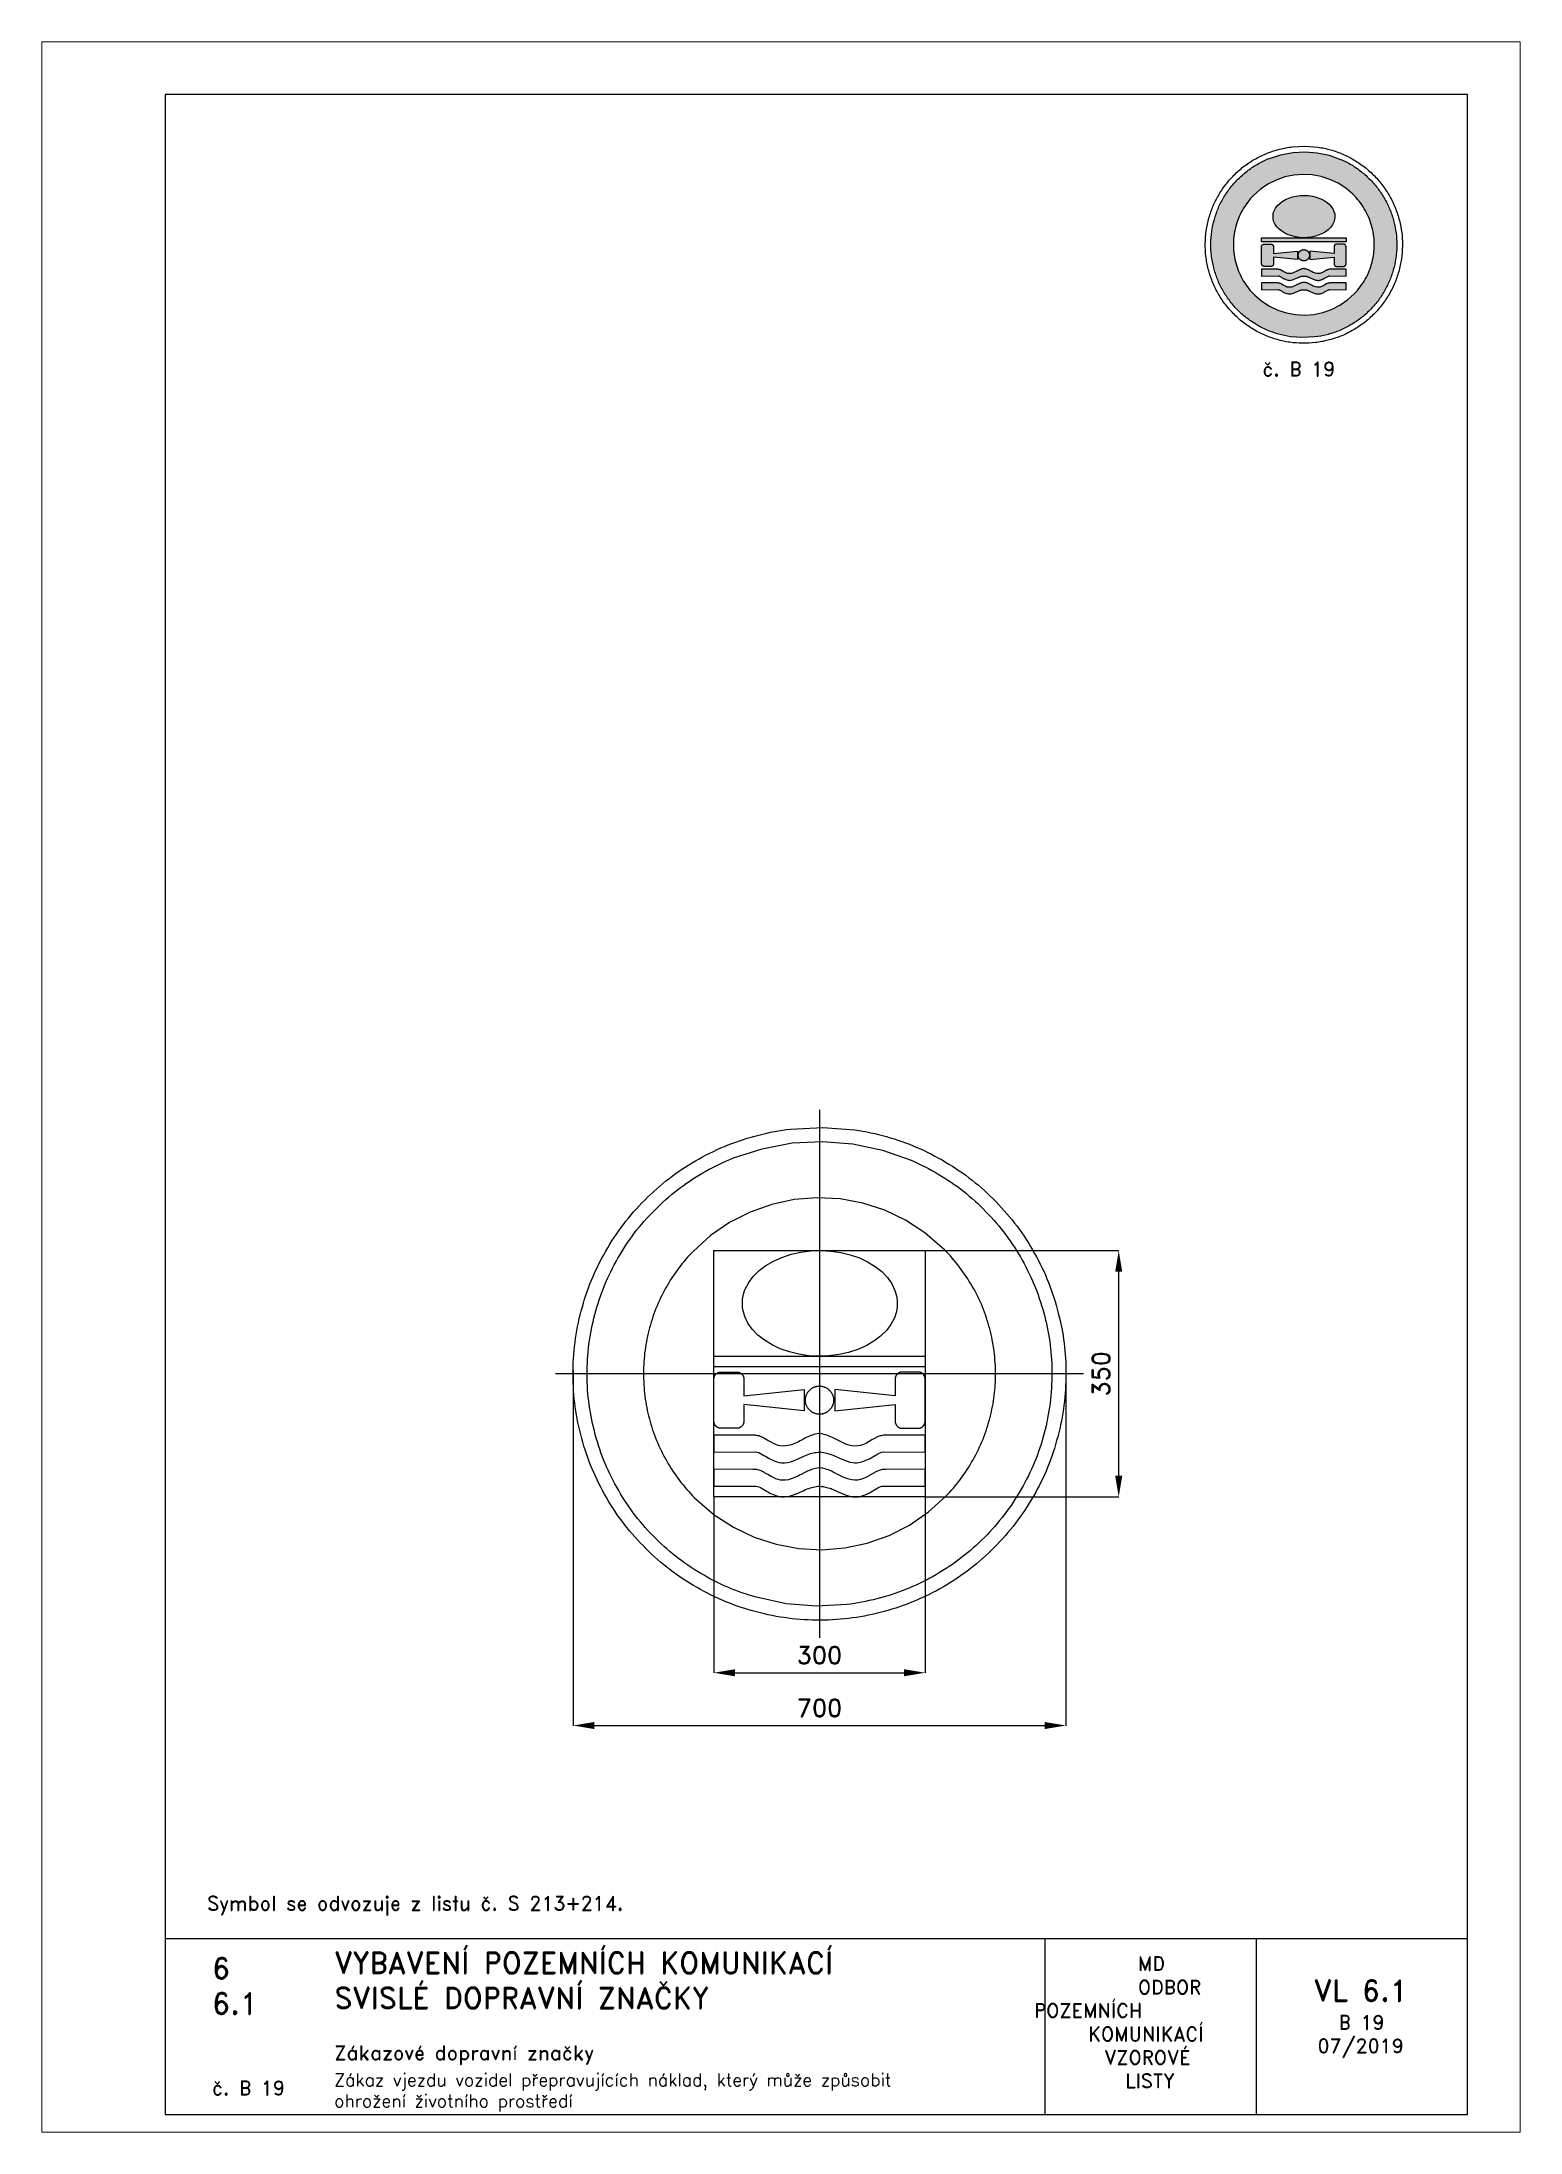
# Paper-space layout 'B 19' of a CAD drawing. Header units: millimetres. Extents: x 0 to 210, y 0 to 297.
# The model-space entities are those that its viewports show. They can reach past a viewport. Long polylines and large blocks are cut down to what shows.
import ezdxf

# ---------------------------------------------------------------- set-up
doc = ezdxf.new("R2010")
doc.units = ezdxf.units.MM
doc.header["$LTSCALE"] = 5
doc.linetypes.add('ČERCHOVANÁX2', pattern=[2, 1, -0.5, 0, -0.5])
doc.linetypes.add('ČÁRKOVANÁX2', pattern=[1.5, 1, -0.5])
for name, color, linetype in [('Kóty', 2, 'Continuous'), ('Rozpiska', 7, 'Continuous'), ('Značka', 7, 'Continuous')]:
    doc.layers.add(name, color=color, linetype=linetype)
doc.layers.add('Rámeček', color=6, linetype='Continuous', plot=False)
doc.styles.get("Standard").update_dxf_attribs({"font": 'romand.shx', "height": 25})
doc.dimstyles.get("Standard").update_dxf_attribs({"dimtxt": 25, "dimasz": 30, "dimexe": 0.18, "dimexo": 0.0625, "dimgap": 12.5, "dimtad": 1, "dimdec": 0, "dimzin": 0, "dimdsep": 46, "dimtxsty": 'Standard', "dimcen": 0.09, "dimadec": 0, "dimazin": 0, "dimtfac": 1, "dimtdec": 0, "dimtofl": 0, "dimtmove": 0, "dimatfit": 3, "dimfxl": 1, "dimtolj": 1, "dimtzin": 0, "dimarcsym": 0})

psp = doc.layouts.new('B 19')

# ---------------------------------------------------------------- texts
at = {"layer": 'Rozpiska', "color": 7, "attachment_point": 1}
for s, width, heights, insert, char_height in [('\\pi8.08671;{\\C6;č. B 19}', 27.9829, [2.67], (165.28, 251.51), 2), ('Symbol se odvozuje z listu č. S 213+214.', 155.5011, [0], (23.48, 33.52), 2), ('6', 149.0422, [0], (24.17, 24.77), 3), ('{\\C6;VYBAVENÍ POZEMNÍCH KOMUNIKACÍ\\P}SVISLÉ DOPRAVNÍ ZNAČKY{\\H1.34524x; }', 149.0422, [0], (41.56, 25.56), 3), ('\\pi14.7414;{\\C6;MD\\P\\pi2.36044;}ODBOR POZEMNÍCH{\\H1.57143x; }\\P\\pi7.69378;KOMUNIKACÍ{\\H1.5x; }\\P\\pi9.97949;{\\C6;VZOROVÉ\\H1.47619x; \\H0.67742x;\\P\\pi12.93187;LISTY\\H1.26984x; }', 33.1018, [0], (140.95, 24.95), 2), ('\\pi1.03113;{\\H1.5x;\\C6;VL 6.1\\P\\pi4.55492;\\H0.66667x;B 19\\H1.66666x; \\H0.6x;\\P\\pi1.5549;07/2019\\H1.80159x; }', 16.0623, [0], (179.66, 21.61), 2), ('6.1', 149.0422, [0], (24.17, 19.78), 3), ('{\\C6;Zákazové dopravní značky}', 149.0422, [0], (41.56, 12.29), 2), ('{\\C6;č. B 19}', 18.3305, [2.67], (24.17, 7.28), 2), ('Zákaz vjezdu vozidel přepravujících náklad, který může způsobit\\Pohrožení životního prostředí', 149.0422, [0], (41.53, 8.34), 1.8)]:
    psp.add_mtext_dynamic_manual_height_columns(s, width=width, gutter_width=100, heights=heights, dxfattribs=dict(at, insert=insert, char_height=char_height))

msp = doc.modelspace()

# ---------------------------------------------------------------- blocks, each defined once
blk = doc.blocks.new('*D2')
at = {"layer": 'Defpoints', "color": 0, "transparency": 16777216}
for p in [(-349.9, 4.7), (350, 0.1), (350, -499.8)]:
    blk.add_point(p, dxfattribs=at)
at = {"layer": 'Kóty', "color": 0, "lineweight": -2, "transparency": 16777216}
for p, q in [((-349.9, 4.6), (-349.9, -500)), ((350, 0.1), (350, -500)), ((-319.9, -499.8), (320, -499.8))]:
    blk.add_line(p, q, dxfattribs=at)
at = {"layer": 'Kóty', "color": 0, "transparency": 16777216}
for points in [[(-319.9, -494.8), (-319.9, -504.8), (-349.9, -499.8)], [(320, -494.8), (320, -504.8), (350, -499.8)]]:
    blk.add_solid(points, dxfattribs=at)
at = {"layer": 'Kóty', "color": 0, "transparency": 16777216, "insert": (0.1, -474.8), "char_height": 25, "attachment_point": 5}
blk.add_mtext('\\A1;700', dxfattribs=at)
blk = doc.blocks.new('*D3')
at = {"layer": 'Defpoints', "color": 0, "transparency": 16777216}
for p in [(150, 175), (425, 175), (150, -175)]:
    blk.add_point(p, dxfattribs=at)
at = {"layer": 'Kóty', "color": 0, "lineweight": -2, "transparency": 16777216}
for p, q in [((150.1, 175), (425.2, 175)), ((425, -145), (425, 145)), ((150.1, -175), (425.2, -175))]:
    blk.add_line(p, q, dxfattribs=at)
at = {"layer": 'Kóty', "color": 0, "transparency": 16777216}
for points in [[(420, 145), (430, 145), (425, 175)], [(420, -145), (430, -145), (425, -175)]]:
    blk.add_solid(points, dxfattribs=at)
at = {"layer": 'Kóty', "color": 0, "transparency": 16777216, "insert": (400, 0), "char_height": 25, "attachment_point": 5, "rotation": 90}
blk.add_mtext('\\A1;350', dxfattribs=at)
blk = doc.blocks.new('*D4')
at = {"layer": 'Defpoints', "color": 0, "transparency": 16777216}
for p in [(-150, -175), (150, -175), (150, -424.8)]:
    blk.add_point(p, dxfattribs=at)
at = {"layer": 'Kóty', "color": 0, "lineweight": -2, "transparency": 16777216}
for p, q in [((-150, -175.1), (-150, -425)), ((150, -175.1), (150, -425)), ((-120, -424.8), (120, -424.8))]:
    blk.add_line(p, q, dxfattribs=at)
at = {"layer": 'Kóty', "color": 0, "transparency": 16777216}
for points in [[(-120, -419.8), (-120, -429.8), (-150, -424.8)], [(120, -419.8), (120, -429.8), (150, -424.8)]]:
    blk.add_solid(points, dxfattribs=at)
at = {"layer": 'Kóty', "color": 0, "transparency": 16777216, "insert": (0, -399.8), "char_height": 25, "attachment_point": 5}
blk.add_mtext('\\A1;300', dxfattribs=at)

# ---------------------------------------------------------------- dimensions: what is measured, and where the dimension line sits
at = {"layer": 'Kóty'}
dim = msp.add_linear_dim(base=(425.04, 175), p1=(150, -175), p2=(150, 175), angle=90, dimstyle='Standard', dxfattribs=at)
dim.commit()
dim.dimension.update_dxf_attribs({"geometry": '*D3', "text_midpoint": (400.04, 0)})
for base, p1, p2, picture, middle in [((350.05, -499.82), (-349.92, 4.7), (350.05, 0.12), '*D2', (0.06, -474.82)), ((150, -424.82), (-150, -175), (150, -175), '*D4', (0, -399.82))]:
    dim = msp.add_linear_dim(base=base, p1=p1, p2=p2, dimstyle='Standard', dxfattribs=at)
    dim.commit()
    dim.dimension.update_dxf_attribs({"geometry": picture, "text_midpoint": middle})

# ---------------------------------------------------------------- linework, layer by layer
at = {"layer": 'Značka', "color": 6, "linetype": 'ČERCHOVANÁX2', "lineweight": 25, "ltscale": 5}
for p, q in [((0, 375), (0, -375)), ((375, 0), (-375, 0))]:
    msp.add_line(p, q, dxfattribs=at)
at = {"layer": 'Značka', "color": 5}
for points in [[(350, 0, -0.0016013), (349.99, -2.3), (349.97, -4.6, -0.0321701), (346.49, -50.2, -0.0357289), (336.86, -95, -0.0366785), (321.83, -138.3, -0.0347433), (300.79, -179, -0.034021), (274.96, -216.8, -0.0344612), (244.23, -250.7, -0.0345675), (209.51, -280.6, -0.0344257), (171.02, -305.4, -0.03443), (129.75, -325.2, -0.0344362), (86.15, -339.2, -0.0344033), (41.16, -347.7, -0.0344234), (-4.58, -350, -0.0344398), (-50.24, -346.5, -0.0344494), (-95, -336.9, -0.0344661), (-138.22, -321.7, -0.0343809), (-178.95, -300.8, -0.0344085), (-216.78, -275, -0.0344684), (-250.71, -244.2, -0.0344081), (-280.56, -209.5, -0.0344103), (-305.37, -171, -0.0344257), (-325.22, -129.8, -0.0344067), (-339.23, -86.2, -0.0344197), (-347.72, -41.2, -0.0344124), (-349.97, 4.6, -0.0344134), (-346.53, 50.2, -0.0344262), (-336.86, 95, -0.0344102), (-321.72, 138.2, -0.0343917), (-300.79, 179, -0.0344205), (-274.98, 216.8, -0.034413), (-244.23, 250.7, -0.0344346), (-209.5, 280.6, -0.0343879), (-171.02, 305.4, -0.0344473), (-129.75, 325.2, -0.0344366), (-86.15, 339.2, -0.0344017), (-41.16, 347.7), (4.58, 350), (50.24, 346.5, -0.0344481), (95, 336.9, -0.0343887), (138.22, 321.7, -0.0343861), (178.95, 300.8, -0.0343782), (216.77, 275, -0.0344097), (250.71, 244.2, -0.0344111), (280.57, 209.5, -0.0344765), (305.37, 171, -0.034443), (325.2, 129.8, -0.0340856), (339.23, 86.2, -0.0327785), (347.51, 43.4, -0.034262), (350, 0)], [(110.45, 100, -0.0025079), (110.45, 99.5), (110.44, 99, -0.0472267), (109.31, 89.1, -0.0486954), (106.32, 79.6), (101.46, 70.1), (94.99, 61.7), (86.63, 53.3), (77.21, 46.3), (66.05, 39.7), (54.2, 34.6), (41.05, 30.3), (27.53, 27.3), (13.33, 25.5), (-0.99, 25), (-15.26, 25.7), (-29.41, 27.8), (-42.8, 31), (-55.79, 35.5), (-67.42, 40.9), (-78.34, 47.7), (-87.49, 54.9), (-95.52, 63.4), (-101.64, 72), (-106.16, 81.5), (-108.81, 91.1, -0.0507565), (-109.54, 101, -0.0507092), (-108.43, 110.9, -0.0471066), (-105.42, 120.4), (-100.52, 129.8), (-94.08, 138.3), (-85.73, 146.7), (-76.3, 153.7), (-65.14, 160.2), (-53.29, 165.4), (-40.14, 169.7), (-26.62, 172.7), (-12.42, 174.5), (1.89, 175), (16.17, 174.3), (30.31, 172.2), (43.7, 169), (56.7, 164.5), (68.33, 159.1), (79.25, 152.3), (88.4, 145.1), (96.43, 136.6), (102.54, 128), (107.07, 118.5), (109.65, 109.4, -0.050378), (110.45, 100)]]:
    msp.add_lwpolyline(points, format="xyb", dxfattribs=at)
at = {"layer": 'Značka', "color": 1}
for points in [[(330, 0, -0.0016953), (329.99, -2.2), (329.97, -4.3, -0.0321699), (326.69, -47.3, -0.0357264), (317.61, -89.6, -0.036664), (303.44, -130.4, -0.0347513), (283.6, -168.7, -0.0340183), (259.25, -204.4, -0.0344599), (230.27, -236.4, -0.0345728), (197.54, -264.5, -0.034452), (161.25, -287.9, -0.0343716), (122.33, -306.6, -0.0344345), (81.23, -319.8, -0.0344189), (38.8, -327.9), (-4.32, -330), (-47.37, -326.7), (-89.58, -317.6, -0.034449), (-130.32, -303.3, -0.0344628), (-168.73, -283.6, -0.0344085), (-204.39, -259.3, -0.0344054), (-236.38, -230.3, -0.0344083), (-264.53, -197.5, -0.0344084), (-287.92, -161.2, -0.0344473), (-306.64, -122.3, -0.0344315), (-319.85, -81.2, -0.0344084), (-327.85, -38.8, -0.0344149), (-329.97, 4.3, -0.0344106), (-326.73, 47.4, -0.0344169), (-317.61, 89.6, -0.0344205), (-303.33, 130.3, -0.0344082), (-283.6, 168.7, -0.034423), (-259.27, 204.4, -0.0344093), (-230.27, 236.4, -0.0344062), (-197.53, 264.5, -0.0344488), (-161.25, 287.9, -0.0343899), (-122.34, 306.6), (-81.23, 319.8), (-38.8, 327.9), (4.32, 330), (47.37, 326.7), (89.58, 317.6), (130.32, 303.3, -0.0343879), (168.73, 283.6, -0.0344511), (204.39, 259.3, -0.0344178), (236.38, 230.3, -0.0344073), (264.53, 197.5, -0.0344737), (287.92, 161.2, -0.034442), (306.62, 122.3, -0.0340753), (319.85, 81.2, -0.0328054), (327.65, 40.9, -0.0342635), (330, 0)], [(250, 0), (249.99, 1.6), (249.98, 3.3, 0.0321692), (247.49, 35.9, 0.0357353), (240.61, 67.9, 0.0366791), (229.88, 98.8, 0.0347305), (214.85, 127.8, 0.0340361), (196.4, 154.8, 0.0344437), (174.45, 179.1), (149.65, 200.4), (122.16, 218.1), (92.68, 232.3), (61.54, 242.3), (29.4, 248.4), (-3.27, 250), (-35.89, 247.5), (-67.86, 240.6), (-98.73, 229.8), (-127.82, 214.9), (-154.84, 196.4), (-179.08, 174.4, 0.0343978), (-200.4, 149.6, 0.0343927), (-218.12, 122.2, 0.0344071), (-232.3, 92.7, 0.0344269), (-242.31, 61.5, 0.0344091), (-248.37, 29.4, 0.0344201), (-249.98, -3.3, 0.0344282), (-247.52, -35.9, 0.0344304), (-240.61, -67.9, 0.0344382), (-229.8, -98.7, 0.0343946), (-214.85, -127.8, 0.0344081), (-196.41, -154.8, 0.0343854), (-174.45, -179.1), (-149.65, -200.4), (-122.16, -218.1), (-92.68, -232.3), (-61.54, -242.3), (-29.4, -248.4), (3.27, -250), (35.89, -247.5), (67.86, -240.6), (98.73, -229.8), (127.82, -214.9), (154.84, -196.4), (179.08, -174.4, 0.0343975), (200.4, -149.6, 0.0345052), (218.12, -122.2, 0.0344009), (232.29, -92.7, 0.0340828), (242.31, -61.5, 0.032811), (248.22, -31, 0.0342787), (250, 0)]]:
    msp.add_lwpolyline(points, format="xyb", dxfattribs=at)
at = {"layer": 'Značka', "color": 6, "linetype": 'ČÁRKOVANÁX2', "ltscale": 2.5}
msp.add_lwpolyline([(150, -175), (-150, -175), (-150, 175), (150, 175), (150, -175)], dxfattribs=at)
at = {"layer": 'Značka', "color": 5}
for points in [[(-150, 10), (-150, 25), (150, 25), (150, 10), (-150, 10)], [(-150, -67.5), (-150, -7.5), (-150, -7.4), (-150, -7.2), (-150, -7.2), (-149.99, -7.1), (-149.98, -6.8), (-149.96, -6.6), (-149.93, -6.3), (-149.88, -5.9), (-149.83, -5.6), (-149.76, -5.3), (-149.68, -5), (-149.59, -4.7), (-149.49, -4.3), (-149.39, -4), (-149.27, -3.7), (-149.14, -3.4), (-149, -3.1), (-148.85, -2.8), (-148.69, -2.6), (-148.53, -2.3), (-148.35, -2), (-148.17, -1.7), (-147.98, -1.5), (-147.78, -1.2), (-147.57, -1), (-147.35, -0.7), (-147.12, -0.5), (-146.88, -0.2), (-146.64, 0), (-146.4, 0.2), (-146.14, 0.4), (-145.88, 0.6), (-145.61, 0.8), (-145.34, 1), (-145.06, 1.1), (-144.77, 1.3), (-144.48, 1.4), (-144.19, 1.6), (-143.89, 1.7), (-143.59, 1.8), (-143.28, 2), (-142.97, 2.1), (-142.65, 2.1), (-142.34, 2.2), (-142.08, 2.3), (-141.82, 2.3), (-141.56, 2.4), (-141.29, 2.4), (-141.03, 2.5), (-140.77, 2.5), (-140.56, 2.5), (-140.35, 2.5), (-140.29, 2.5), (-140.24, 2.5), (-140.12, 2.5), (-140, 2.5), (-117.51, 2.5), (-117.37, 2.5), (-117.24, 2.5), (-117.18, 2.5), (-117.11, 2.5), (-116.85, 2.5), (-116.59, 2.5), (-116.27, 2.4), (-115.94, 2.4), (-115.62, 2.3), (-115.3, 2.3), (-114.98, 2.2), (-114.67, 2.1), (-114.35, 2), (-114.04, 1.9), (-113.74, 1.8), (-113.44, 1.6), (-113.14, 1.5), (-112.85, 1.4), (-112.56, 1.2), (-112.28, 1), (-112, 0.9), (-111.73, 0.7), (-111.47, 0.5), (-111.21, 0.3), (-110.96, 0.1), (-110.72, -0.2), (-110.48, -0.4), (-110.25, -0.6), (-110.03, -0.9), (-109.82, -1.1), (-109.61, -1.4), (-109.41, -1.6), (-109.22, -1.9), (-109.05, -2.2), (-108.88, -2.4), (-108.72, -2.7), (-108.57, -3), (-108.42, -3.3), (-108.29, -3.6), (-108.17, -3.9), (-108.06, -4.2), (-107.95, -4.5), (-107.86, -4.8), (-107.78, -5.2), (-107.72, -5.4), (-107.67, -5.7), (-107.62, -5.9), (-107.59, -6.2), (-107.55, -6.5), (-107.53, -6.7), (-107.52, -6.9), (-107.51, -7.2), (-107.51, -7.2), (-107.51, -7.3), (-107.51, -7.4), (-107.51, -7.5), (-107.51, -31.2), (-21.92, -22.5), (-21.92, -52.5), (-107.51, -43.7), (-107.51, -67.5), (-107.51, -67.6), (-107.51, -67.8), (-107.51, -67.8), (-107.51, -67.9), (-107.53, -68.2), (-107.55, -68.4), (-107.58, -68.7), (-107.63, -69.1), (-107.68, -69.4), (-107.75, -69.7), (-107.83, -70), (-107.92, -70.3), (-108.01, -70.7), (-108.12, -71), (-108.24, -71.3), (-108.36, -71.6), (-108.5, -71.9), (-108.65, -72.2), (-108.81, -72.4), (-108.98, -72.7), (-109.16, -73), (-109.34, -73.3), (-109.53, -73.5), (-109.73, -73.8), (-109.94, -74), (-110.16, -74.3), (-110.39, -74.5), (-110.62, -74.8), (-110.86, -75), (-111.11, -75.2), (-111.36, -75.4), (-111.63, -75.6), (-111.89, -75.8), (-112.17, -76), (-112.45, -76.1), (-112.73, -76.3), (-113.02, -76.4), (-113.32, -76.6), (-113.62, -76.7), (-113.92, -76.8), (-114.23, -77), (-114.54, -77.1), (-114.85, -77.1), (-115.17, -77.2), (-115.43, -77.3), (-115.69, -77.3), (-115.95, -77.4), (-116.21, -77.4), (-116.48, -77.5), (-116.74, -77.5), (-116.95, -77.5), (-117.16, -77.5), (-117.21, -77.5), (-117.27, -77.5), (-117.39, -77.5), (-117.51, -77.5), (-140, -77.5), (-140.13, -77.5), (-140.26, -77.5), (-140.33, -77.5), (-140.39, -77.5), (-140.66, -77.5), (-140.92, -77.5), (-141.24, -77.4), (-141.57, -77.4), (-141.89, -77.3), (-142.21, -77.3), (-142.53, -77.2), (-142.84, -77.1), (-143.15, -77), (-143.46, -76.9), (-143.77, -76.8), (-144.07, -76.6), (-144.37, -76.5), (-144.66, -76.4), (-144.94, -76.2), (-145.23, -76), (-145.5, -75.9), (-145.77, -75.7), (-146.04, -75.5), (-146.3, -75.3), (-146.55, -75.1), (-146.79, -74.8), (-147.03, -74.6), (-147.25, -74.4), (-147.48, -74.1), (-147.69, -73.9), (-147.9, -73.6), (-148.09, -73.4), (-148.28, -73.1), (-148.46, -72.8), (-148.63, -72.6), (-148.79, -72.3), (-148.94, -72), (-149.08, -71.7), (-149.22, -71.4), (-149.34, -71.1), (-149.45, -70.8), (-149.55, -70.5), (-149.64, -70.2), (-149.72, -69.8), (-149.78, -69.6), (-149.84, -69.3), (-149.88, -69.1), (-149.92, -68.8), (-149.95, -68.5), (-149.98, -68.3), (-149.99, -68.1), (-150, -67.8), (-150, -67.8), (-150, -67.7), (-150, -67.6), (-150, -67.5)], [(150, -67.5), (150, -7.5), (150, -7.4), (150, -7.2), (150, -7.2), (149.99, -7.1), (149.98, -6.8), (149.96, -6.6), (149.93, -6.3), (149.88, -5.9), (149.83, -5.6), (149.76, -5.3), (149.68, -5), (149.59, -4.7), (149.49, -4.3), (149.39, -4), (149.27, -3.7), (149.14, -3.4), (149, -3.1), (148.85, -2.8), (148.69, -2.6), (148.53, -2.3), (148.35, -2), (148.17, -1.7), (147.98, -1.5), (147.78, -1.2), (147.57, -1), (147.35, -0.7), (147.12, -0.5), (146.88, -0.2), (146.64, 0), (146.4, 0.2), (146.14, 0.4), (145.88, 0.6), (145.61, 0.8), (145.34, 1), (145.06, 1.1), (144.77, 1.3), (144.48, 1.4), (144.19, 1.6), (143.89, 1.7), (143.59, 1.8), (143.28, 2), (142.97, 2.1), (142.65, 2.1), (142.34, 2.2), (142.08, 2.3), (141.82, 2.3), (141.56, 2.4), (141.29, 2.4), (141.03, 2.5), (140.77, 2.5), (140.56, 2.5), (140.35, 2.5), (140.29, 2.5), (140.24, 2.5), (140.12, 2.5), (140, 2.5), (117.51, 2.5), (117.37, 2.5), (117.24, 2.5), (117.18, 2.5), (117.11, 2.5), (116.85, 2.5), (116.59, 2.5), (116.27, 2.4), (115.94, 2.4), (115.62, 2.3), (115.3, 2.3), (114.98, 2.2), (114.67, 2.1), (114.35, 2), (114.04, 1.9), (113.74, 1.8), (113.44, 1.6), (113.14, 1.5), (112.85, 1.4), (112.56, 1.2), (112.28, 1), (112, 0.9), (111.73, 0.7), (111.47, 0.5), (111.21, 0.3), (110.96, 0.1), (110.72, -0.2), (110.48, -0.4), (110.25, -0.6), (110.03, -0.9), (109.82, -1.1), (109.61, -1.4), (109.41, -1.6), (109.22, -1.9), (109.05, -2.2), (108.88, -2.4), (108.72, -2.7), (108.57, -3), (108.42, -3.3), (108.29, -3.6), (108.17, -3.9), (108.06, -4.2), (107.95, -4.5), (107.86, -4.8), (107.78, -5.2), (107.72, -5.4), (107.67, -5.7), (107.62, -5.9), (107.59, -6.2), (107.55, -6.5), (107.53, -6.7), (107.52, -6.9), (107.51, -7.2), (107.51, -7.2), (107.51, -7.3), (107.51, -7.4), (107.51, -7.5), (107.51, -31.2), (21.92, -22.5), (21.92, -52.5), (107.51, -43.7), (107.51, -67.5), (107.51, -67.6), (107.51, -67.8), (107.51, -67.8), (107.51, -67.9), (107.53, -68.2), (107.55, -68.4), (107.58, -68.7), (107.63, -69.1), (107.68, -69.4), (107.75, -69.7), (107.83, -70), (107.92, -70.3), (108.01, -70.7), (108.12, -71), (108.24, -71.3), (108.36, -71.6), (108.5, -71.9), (108.65, -72.2), (108.81, -72.4), (108.98, -72.7), (109.16, -73), (109.34, -73.3), (109.53, -73.5), (109.73, -73.8), (109.94, -74), (110.16, -74.3), (110.39, -74.5), (110.62, -74.8), (110.86, -75), (111.11, -75.2), (111.36, -75.4), (111.63, -75.6), (111.89, -75.8), (112.17, -76), (112.45, -76.1), (112.73, -76.3), (113.02, -76.4), (113.32, -76.6), (113.62, -76.7), (113.92, -76.8), (114.23, -77), (114.54, -77.1), (114.85, -77.1), (115.17, -77.2), (115.43, -77.3), (115.69, -77.3), (115.95, -77.4), (116.21, -77.4), (116.48, -77.5), (116.74, -77.5), (116.95, -77.5), (117.16, -77.5), (117.21, -77.5), (117.27, -77.5), (117.39, -77.5), (117.51, -77.5), (140, -77.5), (140.13, -77.5), (140.26, -77.5), (140.33, -77.5), (140.39, -77.5), (140.66, -77.5), (140.92, -77.5), (141.24, -77.4), (141.57, -77.4), (141.89, -77.3), (142.21, -77.3), (142.53, -77.2), (142.84, -77.1), (143.15, -77), (143.46, -76.9), (143.77, -76.8), (144.07, -76.6), (144.37, -76.5), (144.66, -76.4), (144.94, -76.2), (145.23, -76), (145.5, -75.9), (145.77, -75.7), (146.04, -75.5), (146.3, -75.3), (146.55, -75.1), (146.79, -74.8), (147.03, -74.6), (147.25, -74.4), (147.48, -74.1), (147.69, -73.9), (147.9, -73.6), (148.09, -73.4), (148.28, -73.1), (148.46, -72.8), (148.63, -72.6), (148.79, -72.3), (148.94, -72), (149.08, -71.7), (149.22, -71.4), (149.34, -71.1), (149.45, -70.8), (149.55, -70.5), (149.64, -70.2), (149.72, -69.8), (149.78, -69.6), (149.84, -69.3), (149.88, -69.1), (149.92, -68.8), (149.95, -68.5), (149.98, -68.3), (149.99, -68.1), (150, -67.8), (150, -67.8), (150, -67.7), (150, -67.6), (150, -67.5)], [(19.97, -37.5), (19.97, -37.6), (19.97, -37.8), (19.97, -37.9), (19.96, -38), (19.95, -38.5), (19.91, -39.1), (19.85, -39.7), (19.77, -40.4), (19.67, -41), (19.54, -41.7), (19.39, -42.3), (19.22, -42.9), (19.04, -43.6), (18.84, -44.2), (18.61, -44.8), (18.36, -45.4), (18.09, -46), (17.8, -46.6), (17.49, -47.2), (17.16, -47.7), (16.82, -48.3), (16.46, -48.8), (16.08, -49.4), (15.68, -49.9), (15.27, -50.4), (14.84, -50.9), (14.39, -51.4), (13.93, -51.8), (13.45, -52.3), (12.97, -52.7), (12.46, -53.1), (11.95, -53.5), (11.41, -53.9), (10.87, -54.3), (10.31, -54.6), (9.75, -55), (9.17, -55.3), (8.59, -55.6), (7.99, -55.8), (7.39, -56.1), (6.78, -56.3), (6.16, -56.5), (5.53, -56.7), (4.9, -56.9), (4.26, -57), (3.62, -57.2), (2.98, -57.3), (2.33, -57.4), (1.68, -57.4), (1.02, -57.5), (0.37, -57.5), (-0.29, -57.5), (-0.94, -57.5), (-1.59, -57.4), (-2.25, -57.4), (-2.9, -57.3), (-3.54, -57.2), (-4.18, -57.1), (-4.82, -56.9), (-5.45, -56.7), (-6.08, -56.6), (-6.7, -56.4), (-7.32, -56.1), (-7.92, -55.9), (-8.52, -55.6), (-9.11, -55.3), (-9.68, -55), (-10.25, -54.7), (-10.81, -54.3), (-11.35, -54), (-11.89, -53.6), (-12.41, -53.2), (-12.92, -52.8), (-13.41, -52.4), (-13.89, -51.9), (-14.35, -51.5), (-14.8, -51), (-15.24, -50.5), (-15.65, -50), (-16.05, -49.5), (-16.44, -48.9), (-16.8, -48.4), (-17.15, -47.8), (-17.47, -47.3), (-17.79, -46.7), (-18.08, -46.1), (-18.35, -45.5), (-18.61, -44.9), (-18.84, -44.3), (-19.05, -43.7), (-19.24, -43.1), (-19.41, -42.4), (-19.56, -41.8), (-19.69, -41.1), (-19.8, -40.5), (-19.89, -39.9), (-19.96, -39.2), (-20, -38.5), (-20.02, -37.9), (-20.02, -37.2), (-20, -36.6), (-19.97, -35.9), (-19.91, -35.3), (-19.82, -34.6), (-19.72, -34), (-19.59, -33.3), (-19.44, -32.7), (-19.27, -32.1), (-19.09, -31.4), (-18.88, -30.8), (-18.65, -30.2), (-18.41, -29.6), (-18.14, -29), (-17.85, -28.4), (-17.54, -27.8), (-17.21, -27.3), (-16.87, -26.7), (-16.51, -26.2), (-16.13, -25.6), (-15.74, -25.1), (-15.32, -24.6), (-14.89, -24.1), (-14.44, -23.6), (-13.98, -23.2), (-13.5, -22.7), (-13.02, -22.3), (-12.51, -21.9), (-12, -21.5), (-11.46, -21.1), (-10.92, -20.7), (-10.36, -20.4), (-9.8, -20), (-9.22, -19.7), (-8.64, -19.4), (-8.04, -19.2), (-7.44, -18.9), (-6.83, -18.7), (-6.21, -18.5), (-5.58, -18.3), (-4.95, -18.1), (-4.31, -18), (-3.67, -17.8), (-3.03, -17.7), (-2.38, -17.6), (-1.73, -17.6), (-1.07, -17.5), (-0.42, -17.5), (0.24, -17.5), (0.89, -17.5), (1.54, -17.6), (2.2, -17.6), (2.85, -17.7), (3.49, -17.8), (4.13, -17.9), (4.77, -18.1), (5.4, -18.3), (6.03, -18.4), (6.65, -18.6), (7.27, -18.9), (7.87, -19.1), (8.47, -19.4), (9.06, -19.7), (9.63, -20), (10.2, -20.3), (10.76, -20.7), (11.3, -21), (11.84, -21.4), (12.36, -21.8), (12.87, -22.2), (13.36, -22.6), (13.84, -23.1), (14.3, -23.5), (14.75, -24), (15.19, -24.5), (15.6, -25), (16, -25.5), (16.39, -26.1), (16.75, -26.6), (17.1, -27.2), (17.42, -27.7), (17.73, -28.3), (18.03, -28.9), (18.3, -29.5), (18.55, -30.1), (18.79, -30.7), (19, -31.3), (19.19, -31.9), (19.36, -32.6), (19.5, -33.2), (19.63, -33.8), (19.74, -34.4), (19.83, -35), (19.9, -35.6), (19.94, -36.3), (19.97, -36.8), (19.97, -37.3), (19.97, -37.4), (19.97, -37.5)], [(150, -87.1), (94.74, -87.3), (94.51, -87.3), (94.28, -87.3), (92.62, -87.3), (90.97, -87.4), (89.37, -87.6), (87.78, -88), (86.22, -88.3), (84.68, -88.8), (83.52, -89.2), (82.37, -89.7), (81.25, -90.2), (80.15, -90.7), (79.97, -90.8), (79.8, -90.9), (78.87, -91.5), (77.94, -92), (76.18, -93), (74.43, -94.1), (70.55, -96.3), (66.61, -98.4), (62.46, -100.4), (58.13, -101.8), (54.3, -102.6), (50.4, -102.8), (45.92, -102.3), (41.53, -101.3), (37.48, -99.9), (33.55, -98.3), (27.85, -95.5), (22.23, -92.5), (19.62, -91.2), (16.98, -89.9), (14.81, -88.9), (12.61, -88.1), (10.45, -87.3), (8.26, -86.6), (6.53, -86.2), (4.78, -85.8), (2.94, -85.4), (1.08, -85.1), (0.75, -85.1), (0.42, -85.1), (0.42, -85), (0.42, -85), (0.41, -85), (0.37, -85), (0.32, -85), (0.28, -85), (0.24, -85), (0.2, -85), (0.15, -85), (0.12, -85), (0.08, -85), (0.05, -85), (0.01, -85), (0.01, -85), (0, -85), (-0.01, -85), (-0.01, -85), (-0.03, -85), (-0.04, -85), (-0.07, -85), (-0.1, -85), (-0.14, -85), (-0.19, -85), (-0.23, -85), (-0.27, -85), (-0.31, -85), (-0.34, -85), (-0.38, -85), (-0.41, -85), (-0.42, -85), (-0.42, -85), (-0.42, -85.1), (-0.75, -85.1), (-1.08, -85.1), (-3.37, -85.5), (-5.65, -85.9), (-7.84, -86.5), (-10, -87.2), (-12.19, -87.9), (-14.36, -88.8), (-16.11, -89.5), (-17.85, -90.3), (-19.72, -91.2), (-21.57, -92.2), (-21.9, -92.3), (-22.23, -92.5), (-23.55, -93.2), (-24.87, -94), (-27.31, -95.3), (-29.78, -96.5), (-34.95, -98.9), (-40.29, -100.9), (-44.26, -102), (-48.33, -102.6), (-51.83, -102.8), (-55.31, -102.5), (-58.63, -101.7), (-61.85, -100.6), (-65.27, -99.1), (-68.59, -97.4), (-73.28, -94.7), (-77.94, -92), (-78.87, -91.5), (-79.8, -90.9), (-79.97, -90.8), (-80.15, -90.7), (-80.53, -90.5), (-80.9, -90.4), (-81.91, -89.9), (-82.93, -89.4), (-84.4, -88.9), (-85.9, -88.4), (-87.46, -88), (-89.05, -87.7), (-90.32, -87.5), (-91.61, -87.4), (-92.94, -87.3), (-94.28, -87.3), (-94.51, -87.3), (-94.74, -87.3), (-150, -87.1), (-150, -111.3), (-90.99, -111.1), (-90.67, -111.1), (-90.35, -111.1), (-88.19, -111.5), (-86.09, -112.1), (-83.68, -113.2), (-81.36, -114.5), (-78.95, -115.9), (-76.58, -117.3), (-74.53, -118.6), (-72.45, -119.9), (-70.36, -120.9), (-68.23, -121.9), (-64.41, -123.6), (-60.49, -124.9), (-57.17, -125.9), (-53.77, -126.4), (-49.6, -126.5), (-45.44, -125.9), (-41.04, -124.9), (-36.76, -123.5), (-29.47, -120.5), (-22.32, -117.2), (-19.85, -116), (-17.35, -115), (-15.17, -114.2), (-12.95, -113.5), (-10.68, -112.9), (-8.4, -112.4), (-6.54, -112), (-4.68, -111.7), (-2.34, -111.4), (0, -111.2), (2.81, -111.4), (5.61, -111.9), (7.93, -112.3), (10.23, -112.8), (12.5, -113.4), (14.73, -114.1), (16.48, -114.7), (18.2, -115.3), (20.27, -116.2), (22.32, -117.2), (30.6, -121.1), (39.14, -124.3), (43.17, -125.5), (47.3, -126.2), (50.16, -126.5), (53.03, -126.5), (55.49, -126.2), (57.92, -125.7), (59.85, -125.1), (61.76, -124.5), (65.03, -123.3), (68.23, -121.9), (70.83, -120.7), (73.34, -119.3), (75.69, -117.9), (78.01, -116.4), (80.37, -115), (82.79, -113.7), (84.86, -112.7), (87.01, -111.8), (88.66, -111.3), (90.35, -111.1), (90.67, -111.1), (90.99, -111.1), (150, -111.3), (150, -87.1)], [(150, -135.7), (94.74, -135.9), (94.51, -135.9), (94.28, -135.8), (92.62, -135.8), (90.97, -136), (89.36, -136.2), (87.78, -136.5), (86.22, -136.9), (84.68, -137.3), (83.52, -137.8), (82.37, -138.2), (81.07, -138.8), (79.8, -139.5), (73.23, -143.3), (66.61, -147), (62.47, -148.9), (58.13, -150.4), (54.3, -151.1), (50.4, -151.3), (45.92, -150.9), (41.53, -149.8), (37.48, -148.5), (33.55, -146.8), (27.85, -144), (22.23, -141), (19.62, -139.7), (16.98, -138.4), (14.81, -137.5), (12.61, -136.6), (10.45, -135.8), (8.26, -135.2), (6.53, -134.7), (4.78, -134.3), (2.94, -134), (1.08, -133.7), (0.75, -133.7), (0.42, -133.6), (0.42, -133.5), (0.42, -133.5), (0.41, -133.5), (0.37, -133.6), (0.32, -133.6), (0.28, -133.6), (0.24, -133.6), (0.2, -133.6), (0.15, -133.6), (0.12, -133.6), (0.08, -133.6), (0.05, -133.6), (0.01, -133.6), (0.01, -133.6), (0, -133.6), (-0.01, -133.6), (-0.01, -133.6), (-0.03, -133.6), (-0.04, -133.6), (-0.07, -133.6), (-0.1, -133.6), (-0.14, -133.6), (-0.19, -133.6), (-0.23, -133.6), (-0.27, -133.6), (-0.31, -133.6), (-0.34, -133.6), (-0.38, -133.6), (-0.41, -133.5), (-0.42, -133.5), (-0.42, -133.5), (-0.42, -133.6), (-0.75, -133.7), (-1.08, -133.7), (-3.37, -134), (-5.65, -134.5), (-7.84, -135), (-10, -135.7), (-12.19, -136.5), (-14.36, -137.3), (-16.11, -138), (-17.85, -138.8), (-19.72, -139.7), (-21.57, -140.7), (-21.9, -140.9), (-22.23, -141), (-23.55, -141.8), (-24.87, -142.5), (-27.31, -143.8), (-29.78, -145.1), (-34.95, -147.4), (-40.29, -149.4), (-44.26, -150.5), (-48.33, -151.2), (-51.83, -151.3), (-55.31, -151), (-58.63, -150.3), (-61.85, -149.1), (-65.27, -147.6), (-68.59, -145.9), (-73.28, -143.3), (-77.94, -140.6), (-78.87, -140), (-79.8, -139.5), (-79.97, -139.4), (-80.15, -139.3), (-80.53, -139.1), (-80.9, -138.9), (-81.91, -138.4), (-82.93, -138), (-84.4, -137.4), (-85.9, -137), (-87.46, -136.6), (-89.05, -136.2), (-90.32, -136), (-91.61, -135.9), (-92.94, -135.8), (-94.28, -135.8), (-94.51, -135.9), (-94.74, -135.9), (-150, -135.7), (-150, -159.8), (-90.99, -159.6), (-90.67, -159.6), (-90.35, -159.7), (-88.19, -160), (-86.09, -160.7), (-83.68, -161.8), (-81.36, -163), (-78.95, -164.4), (-76.58, -165.9), (-74.53, -167.2), (-72.45, -168.4), (-70.37, -169.5), (-68.23, -170.5), (-64.41, -172.1), (-60.49, -173.5), (-57.17, -174.4), (-53.77, -174.9), (-49.6, -175), (-45.44, -174.5), (-41.04, -173.5), (-36.76, -172.1), (-29.47, -169.1), (-22.32, -165.7), (-19.85, -164.6), (-17.35, -163.5), (-15.17, -162.8), (-12.95, -162.1), (-10.68, -161.5), (-8.4, -160.9), (-6.54, -160.6), (-4.68, -160.3), (-2.34, -159.9), (0, -159.8), (2.81, -160), (5.61, -160.4), (7.93, -160.9), (10.23, -161.4), (12.5, -161.9), (14.73, -162.6), (16.48, -163.2), (18.2, -163.9), (20.27, -164.8), (22.32, -165.7), (30.6, -169.6), (39.14, -172.9), (43.17, -174), (47.3, -174.8), (50.16, -175), (53.03, -175), (55.49, -174.7), (57.92, -174.2), (59.85, -173.7), (61.76, -173), (65.03, -171.8), (68.23, -170.5), (70.83, -169.3), (73.34, -167.9), (75.69, -166.5), (78.01, -165), (80.37, -163.6), (82.79, -162.2), (84.86, -161.2), (87.01, -160.4), (88.66, -159.9), (90.35, -159.7), (90.67, -159.6), (90.99, -159.6), (150, -159.8), (150, -135.7)]]:
    msp.add_lwpolyline(points, dxfattribs=at)

msp.set_redraw_order([(e.dxf.handle, doc.entitydb.next_handle()) for e in msp.query("TEXT MTEXT ATTDEF DIMENSION ARC_DIMENSION")])  # texts and dimensions are drawn at this point

# ---------------------------------------------------------------- hatches: boundary and pattern name
at = {"layer": 'Značka'}
h = psp.add_hatch(color=10, dxfattribs=at)
h.dxf.hatch_style = 1
edge = h.paths.add_edge_path()
edge.add_arc((179.49, 268.19), 12.98, 359.5453, 359.9338, ccw=False)
edge.add_line((192.47, 268.08), (192.47, 268))
edge.add_arc((179.05, 268.16), 13.42, 351.9529, 359.3231, ccw=False)
edge.add_arc((180.33, 267.97), 12.13, 343.7927, 351.9771, ccw=False)
edge.add_arc((180.57, 267.63), 11.8, 336.6482, 345.0472, ccw=False)
edge.add_arc((180, 267.89), 12.43, 328.6345, 336.5957, ccw=False)
edge.add_arc((179.64, 267.86), 12.72, 321.8065, 329.5999, ccw=False)
edge.add_arc((179.78, 267.76), 12.54, 313.888, 321.7825, ccw=False)
edge.add_arc((179.7, 267.61), 12.49, 306.6872, 314.6076, ccw=False)
edge.add_arc((179.66, 267.65), 12.55, 298.8678, 306.7605, ccw=False)
edge.add_arc((179.5, 267.59), 12.58, 291.7259, 299.6002, ccw=False)
edge.add_arc((179.51, 267.57), 12.55, 283.861, 291.7497, ccw=False)
edge.add_arc((179.32, 267.53), 12.57, 276.8653, 284.7504, ccw=False)
edge.add_line((180.82, 255.06), (179.09, 254.97))
edge.add_line((179.09, 254.97), (177.37, 255.1))
edge.add_line((177.37, 255.1), (175.68, 255.47))
edge.add_arc((179.01, 267.57), 12.55, 246.7126, 254.6046, ccw=False)
edge.add_arc((179, 267.57), 12.54, 238.8997, 246.7949, ccw=False)
edge.add_arc((178.86, 267.67), 12.56, 231.7867, 239.6695, ccw=False)
edge.add_arc((178.87, 267.67), 12.56, 223.8656, 231.7477, ccw=False)
edge.add_arc((178.77, 267.79), 12.58, 216.6959, 224.5786, ccw=False)
edge.add_arc((178.76, 267.79), 12.57, 208.8545, 216.7372, ccw=False)
edge.add_arc((178.65, 267.93), 12.55, 201.7526, 209.6442, ccw=False)
edge.add_arc((178.66, 267.93), 12.55, 193.874, 201.762, ccw=False)
edge.add_arc((178.62, 268.09), 12.55, 186.7436, 194.6263, ccw=False)
edge.add_arc((178.62, 268.1), 12.55, 178.8739, 186.7581, ccw=False)
edge.add_arc((178.64, 268.27), 12.58, 171.7593, 179.6425, ccw=False)
edge.add_arc((178.63, 268.27), 12.56, 163.8628, 171.7475, ccw=False)
edge.add_arc((178.66, 268.43), 12.55, 156.7233, 164.6088, ccw=False)
edge.add_arc((178.68, 268.42), 12.56, 148.8645, 156.7471, ccw=False)
edge.add_arc((178.77, 268.57), 12.57, 141.782, 149.6681, ccw=False)
edge.add_arc((178.76, 268.57), 12.57, 133.8741, 141.757, ccw=False)
edge.add_arc((178.87, 268.69), 12.55, 126.6976, 134.5799, ccw=False)
edge.add_arc((178.88, 268.7), 12.55, 118.8754, 126.7673, ccw=False)
edge.add_arc((179.03, 268.76), 12.57, 111.7295, 119.608, ccw=False)
edge.add_line((174.37, 280.44), (176.02, 280.96))
edge.add_line((176.02, 280.96), (177.71, 281.29))
edge.add_line((177.71, 281.29), (179.44, 281.37))
edge.add_line((179.44, 281.37), (181.16, 281.24))
edge.add_line((181.16, 281.24), (182.85, 280.88))
edge.add_line((182.85, 280.88), (184.48, 280.3))
edge.add_arc((179.53, 268.75), 12.57, 58.9083, 66.7863, ccw=False)
edge.add_arc((179.68, 268.69), 12.54, 51.7818, 59.6743, ccw=False)
edge.add_arc((179.67, 268.68), 12.56, 43.8642, 51.7491, ccw=False)
edge.add_arc((179.76, 268.56), 12.58, 36.696, 44.5785, ccw=False)
edge.add_arc((179.8, 268.57), 12.54, 28.847, 36.7446, ccw=False)
edge.add_arc((179.88, 268.42), 12.55, 21.7293, 29.6197, ccw=False)
edge.add_arc((179.75, 268.36), 12.69, 13.94, 21.7465, ccw=False)
edge.add_arc((179.95, 268.24), 12.53, 7.1962, 14.7119, ccw=False)
edge.add_arc((180.5, 268.31), 11.97, -0.6363, 7.2132, ccw=False)
edge = h.paths.add_edge_path(flags=16)
edge.add_line((189.27, 268.17), (189.27, 268.24))
edge.add_line((189.27, 268.24), (189.27, 268.3))
edge.add_arc((179.09, 268.18), 10.17, 0.6827, 8.0528)
edge.add_arc((180.09, 268.33), 9.17, 8.0407, 16.2271)
edge.add_arc((180.26, 268.58), 8.93, 14.9483, 23.3507)
edge.add_arc((179.82, 268.38), 9.42, 23.4184, 31.3748)
edge.add_arc((179.57, 268.41), 9.62, 30.4474, 38.2448)
edge.add_arc((179.64, 268.49), 9.52, 38.1459, 46.0367)
edge.add_line((186.24, 275.34), (185.25, 276.19))
edge.add_line((185.25, 276.19), (184.15, 276.9))
edge.add_line((184.15, 276.9), (182.97, 277.46))
edge.add_line((182.97, 277.46), (181.73, 277.86))
edge.add_line((181.73, 277.86), (180.44, 278.11))
edge.add_line((180.44, 278.11), (179.14, 278.17))
edge.add_line((179.14, 278.17), (177.83, 278.07))
edge.add_line((177.83, 278.07), (176.55, 277.8))
edge.add_line((176.55, 277.8), (175.32, 277.36))
edge.add_line((175.32, 277.36), (174.15, 276.77))
edge.add_line((174.15, 276.77), (173.07, 276.03))
edge.add_line((173.07, 276.03), (172.1, 275.15))
edge.add_arc((178.88, 268.46), 9.52, 135.375, 143.2552)
edge.add_arc((178.85, 268.46), 9.5, 143.1691, 151.0482)
edge.add_arc((178.82, 268.35), 9.52, 150.3862, 158.2686)
edge.add_arc((178.83, 268.35), 9.53, 158.2686, 166.1555)
edge.add_arc((178.77, 268.23), 9.5, 165.3678, 173.2507)
edge.add_arc((178.79, 268.23), 9.52, 173.2386, 181.124)
edge.add_arc((178.77, 268.1), 9.51, 180.3717, 188.259)
edge.add_arc((178.79, 268.1), 9.52, 188.2413, 196.1291)
edge.add_arc((178.79, 267.98), 9.49, 195.395, 203.2845)
edge.add_arc((178.82, 267.98), 9.52, 203.2519, 211.1314)
edge.add_arc((178.88, 267.87), 9.51, 210.3903, 218.273)
edge.add_arc((178.91, 267.87), 9.54, 218.1655, 226.043)
edge.add_line((172.29, 261.01), (173.28, 260.16))
edge.add_line((173.28, 260.16), (174.38, 259.45))
edge.add_line((174.38, 259.45), (175.56, 258.88))
edge.add_line((175.56, 258.88), (176.81, 258.48))
edge.add_line((176.81, 258.48), (178.09, 258.24))
edge.add_line((178.09, 258.24), (179.4, 258.17))
edge.add_line((179.4, 258.17), (180.7, 258.27))
edge.add_line((180.7, 258.27), (181.98, 258.55))
edge.add_line((181.98, 258.55), (183.22, 258.98))
edge.add_line((183.22, 258.98), (184.38, 259.58))
edge.add_line((184.38, 259.58), (185.46, 260.32))
edge.add_line((185.46, 260.32), (186.43, 261.2))
edge.add_arc((179.66, 267.88), 9.52, 315.375, 323.2552)
edge.add_arc((179.71, 267.87), 9.47, 323.1562, 331.0611)
edge.add_arc((179.71, 267.99), 9.52, 330.4027, 338.2837)
edge.add_arc((179.62, 268.02), 9.63, 338.2913, 346.0995)
edge.add_arc((179.79, 268.12), 9.48, 345.2752, 352.7922)
edge.add_arc((180.2, 268.07), 9.07, 352.7872, 360.6402)
h = psp.add_hatch(color=30, dxfattribs=at)
h.dxf.hatch_style = 1
edge = h.paths.add_edge_path()
edge.add_arc((181.69, 272.16), 1.99, -0.2874, 0.2874, ccw=False)
edge.add_line((183.68, 272.15), (183.68, 272.13))
edge.add_arc((181.57, 272.17), 2.11, 348.0806, 358.8961, ccw=False)
edge.add_arc((181.63, 272.16), 2.05, 336.9536, 348.105, ccw=False)
edge.add_line((183.52, 271.36), (183.33, 270.98))
edge.add_line((183.33, 270.98), (183.07, 270.64))
edge.add_line((183.07, 270.64), (182.73, 270.3))
edge.add_line((182.73, 270.3), (182.36, 270.02))
edge.add_line((182.36, 270.02), (181.91, 269.76))
edge.add_line((181.91, 269.76), (181.43, 269.56))
edge.add_line((181.43, 269.56), (180.91, 269.38))
edge.add_line((180.91, 269.38), (180.37, 269.26))
edge.add_line((180.37, 269.26), (179.8, 269.19))
edge.add_line((179.8, 269.19), (179.23, 269.17))
edge.add_line((179.23, 269.17), (178.66, 269.2))
edge.add_line((178.66, 269.2), (178.09, 269.28))
edge.add_line((178.09, 269.28), (177.55, 269.41))
edge.add_line((177.55, 269.41), (177.04, 269.59))
edge.add_line((177.04, 269.59), (176.57, 269.81))
edge.add_line((176.57, 269.81), (176.13, 270.08))
edge.add_line((176.13, 270.08), (175.77, 270.37))
edge.add_line((175.77, 270.37), (175.45, 270.71))
edge.add_line((175.45, 270.71), (175.2, 271.05))
edge.add_line((175.2, 271.05), (175.02, 271.43))
edge.add_line((175.02, 271.43), (174.91, 271.82))
edge.add_arc((176.85, 272.16), 1.96, 178.4059, 190.0285, ccw=False)
edge.add_arc((176.85, 272.19), 1.97, 167.7968, 179.4085, ccw=False)
edge.add_arc((177, 272.16), 2.12, 157.0256, 167.8136, ccw=False)
edge.add_line((175.05, 272.99), (175.25, 273.36))
edge.add_line((175.25, 273.36), (175.5, 273.7))
edge.add_line((175.5, 273.7), (175.84, 274.04))
edge.add_line((175.84, 274.04), (176.21, 274.32))
edge.add_line((176.21, 274.32), (176.66, 274.58))
edge.add_line((176.66, 274.58), (177.14, 274.79))
edge.add_line((177.14, 274.79), (177.66, 274.96))
edge.add_line((177.66, 274.96), (178.2, 275.08))
edge.add_line((178.2, 275.08), (178.77, 275.15))
edge.add_line((178.77, 275.15), (179.34, 275.17))
edge.add_line((179.34, 275.17), (179.91, 275.14))
edge.add_line((179.91, 275.14), (180.48, 275.06))
edge.add_line((180.48, 275.06), (181.01, 274.93))
edge.add_line((181.01, 274.93), (181.53, 274.75))
edge.add_line((181.53, 274.75), (182, 274.54))
edge.add_line((182, 274.54), (182.44, 274.26))
edge.add_line((182.44, 274.26), (182.8, 273.98))
edge.add_line((182.8, 273.98), (183.12, 273.64))
edge.add_line((183.12, 273.64), (183.37, 273.29))
edge.add_line((183.37, 273.29), (183.55, 272.91))
edge.add_line((183.55, 272.91), (183.65, 272.55))
edge.add_arc((181.81, 272.2), 1.88, -0.9035, 10.6325, ccw=False)
h = psp.add_hatch(color=249, dxfattribs=at)
h.dxf.hatch_style = 1
h.paths.add_polyline_path([(173.27, 265.47), (173.27, 267.87), (173.27, 267.88), (173.27, 267.88), (173.27, 267.89), (173.27, 267.9), (173.27, 267.91), (173.27, 267.92), (173.27, 267.94), (173.27, 267.95), (173.28, 267.96), (173.28, 267.97), (173.28, 267.98), (173.29, 268), (173.29, 268.01), (173.3, 268.02), (173.3, 268.04), (173.31, 268.05), (173.31, 268.06), (173.32, 268.07), (173.33, 268.08), (173.33, 268.09), (173.34, 268.1), (173.35, 268.11), (173.36, 268.12), (173.36, 268.13), (173.37, 268.14), (173.38, 268.15), (173.39, 268.16), (173.4, 268.17), (173.41, 268.18), (173.42, 268.19), (173.43, 268.2), (173.44, 268.2), (173.45, 268.21), (173.46, 268.22), (173.48, 268.22), (173.49, 268.23), (173.5, 268.24), (173.51, 268.24), (173.52, 268.24), (173.54, 268.25), (173.55, 268.26), (173.56, 268.26), (173.57, 268.26), (173.58, 268.26), (173.59, 268.26), (173.6, 268.27), (173.62, 268.27), (173.63, 268.27), (173.64, 268.27), (173.64, 268.27), (173.65, 268.27), (173.66, 268.27), (173.66, 268.27), (173.66, 268.27), (173.67, 268.27), (174.57, 268.27), (174.57, 268.27), (174.58, 268.27), (174.58, 268.27), (174.58, 268.27), (174.59, 268.27), (174.6, 268.27), (174.62, 268.27), (174.63, 268.27), (174.64, 268.26), (174.65, 268.26), (174.67, 268.26), (174.68, 268.26), (174.69, 268.25), (174.71, 268.25), (174.72, 268.24), (174.73, 268.24), (174.74, 268.23), (174.75, 268.23), (174.76, 268.22), (174.78, 268.21), (174.79, 268.21), (174.8, 268.2), (174.81, 268.19), (174.82, 268.18), (174.83, 268.18), (174.84, 268.16), (174.85, 268.16), (174.86, 268.15), (174.87, 268.14), (174.87, 268.13), (174.88, 268.12), (174.89, 268.11), (174.9, 268.1), (174.9, 268.08), (174.91, 268.08), (174.92, 268.06), (174.92, 268.05), (174.93, 268.04), (174.94, 268.03), (174.94, 268.02), (174.94, 268), (174.95, 267.99), (174.95, 267.98), (174.96, 267.96), (174.96, 267.96), (174.96, 267.94), (174.96, 267.94), (174.96, 267.92), (174.96, 267.91), (174.97, 267.9), (174.97, 267.9), (174.97, 267.88), (174.97, 267.88), (174.97, 267.88), (174.97, 267.87), (174.97, 266.92), (178.39, 267.27), (178.39, 266.07), (174.97, 266.42), (174.97, 265.47), (174.97, 265.47), (174.97, 265.46), (174.97, 265.46), (174.97, 265.44), (174.96, 265.44), (174.96, 265.42), (174.96, 265.41), (174.96, 265.4), (174.96, 265.38), (174.95, 265.37), (174.95, 265.36), (174.95, 265.34), (174.94, 265.33), (174.94, 265.32), (174.93, 265.31), (174.93, 265.3), (174.92, 265.28), (174.91, 265.28), (174.91, 265.26), (174.9, 265.25), (174.89, 265.24), (174.89, 265.23), (174.88, 265.22), (174.87, 265.21), (174.86, 265.2), (174.85, 265.19), (174.84, 265.18), (174.83, 265.17), (174.82, 265.16), (174.81, 265.16), (174.8, 265.15), (174.79, 265.14), (174.78, 265.13), (174.77, 265.13), (174.76, 265.12), (174.75, 265.12), (174.73, 265.11), (174.72, 265.1), (174.71, 265.1), (174.7, 265.09), (174.69, 265.09), (174.67, 265.09), (174.66, 265.08), (174.65, 265.08), (174.64, 265.08), (174.63, 265.08), (174.62, 265.08), (174.61, 265.07), (174.6, 265.07), (174.59, 265.07), (174.58, 265.07), (174.58, 265.07), (174.58, 265.07), (174.57, 265.07), (174.57, 265.07), (173.67, 265.07), (173.66, 265.07), (173.66, 265.07), (173.65, 265.07), (173.65, 265.07), (173.64, 265.07), (173.63, 265.07), (173.62, 265.08), (173.6, 265.08), (173.59, 265.08), (173.58, 265.08), (173.57, 265.08), (173.55, 265.09), (173.54, 265.09), (173.53, 265.1), (173.52, 265.1), (173.5, 265.11), (173.49, 265.11), (173.48, 265.12), (173.47, 265.12), (173.46, 265.13), (173.45, 265.14), (173.44, 265.14), (173.43, 265.15), (173.41, 265.16), (173.4, 265.17), (173.4, 265.18), (173.39, 265.19), (173.38, 265.2), (173.37, 265.21), (173.36, 265.22), (173.35, 265.23), (173.34, 265.24), (173.34, 265.25), (173.33, 265.26), (173.32, 265.27), (173.32, 265.28), (173.31, 265.29), (173.3, 265.3), (173.3, 265.32), (173.29, 265.33), (173.29, 265.34), (173.28, 265.35), (173.28, 265.36), (173.28, 265.38), (173.28, 265.39), (173.27, 265.4), (173.27, 265.41), (173.27, 265.42), (173.27, 265.43), (173.27, 265.44), (173.27, 265.45), (173.27, 265.46), (173.27, 265.46), (173.27, 265.47)])
h.paths.add_polyline_path([(173.27, 268.57), (173.27, 269.17), (185.27, 269.17), (185.27, 268.57)])
h.paths.add_polyline_path([(185.27, 265.47), (185.27, 267.87), (185.27, 267.88), (185.27, 267.88), (185.27, 267.89), (185.27, 267.9), (185.27, 267.91), (185.26, 267.92), (185.26, 267.94), (185.26, 267.95), (185.26, 267.96), (185.25, 267.97), (185.25, 267.98), (185.25, 268), (185.24, 268.01), (185.24, 268.02), (185.23, 268.04), (185.23, 268.05), (185.22, 268.06), (185.21, 268.07), (185.21, 268.08), (185.2, 268.09), (185.19, 268.1), (185.19, 268.11), (185.18, 268.12), (185.17, 268.13), (185.16, 268.14), (185.15, 268.15), (185.14, 268.16), (185.13, 268.17), (185.12, 268.18), (185.11, 268.19), (185.1, 268.2), (185.09, 268.2), (185.08, 268.21), (185.07, 268.22), (185.06, 268.22), (185.05, 268.23), (185.03, 268.24), (185.02, 268.24), (185.01, 268.24), (185, 268.25), (184.99, 268.26), (184.97, 268.26), (184.96, 268.26), (184.95, 268.26), (184.94, 268.26), (184.93, 268.27), (184.92, 268.27), (184.91, 268.27), (184.9, 268.27), (184.89, 268.27), (184.88, 268.27), (184.88, 268.27), (184.88, 268.27), (184.87, 268.27), (184.87, 268.27), (183.97, 268.27), (183.96, 268.27), (183.96, 268.27), (183.95, 268.27), (183.95, 268.27), (183.94, 268.27), (183.93, 268.27), (183.92, 268.27), (183.9, 268.27), (183.89, 268.26), (183.88, 268.26), (183.87, 268.26), (183.85, 268.26), (183.84, 268.25), (183.83, 268.25), (183.82, 268.24), (183.8, 268.24), (183.79, 268.23), (183.78, 268.23), (183.77, 268.22), (183.76, 268.21), (183.75, 268.21), (183.74, 268.2), (183.73, 268.19), (183.72, 268.18), (183.71, 268.18), (183.7, 268.16), (183.69, 268.16), (183.68, 268.15), (183.67, 268.14), (183.66, 268.13), (183.65, 268.12), (183.64, 268.11), (183.64, 268.1), (183.63, 268.08), (183.62, 268.08), (183.62, 268.06), (183.61, 268.05), (183.6, 268.04), (183.6, 268.03), (183.59, 268.02), (183.59, 268), (183.58, 267.99), (183.58, 267.98), (183.58, 267.96), (183.58, 267.96), (183.57, 267.94), (183.57, 267.94), (183.57, 267.92), (183.57, 267.91), (183.57, 267.9), (183.57, 267.9), (183.57, 267.88), (183.57, 267.88), (183.57, 267.88), (183.57, 267.87), (183.57, 266.92), (180.14, 267.27), (180.14, 266.07), (183.57, 266.42), (183.57, 265.47), (183.57, 265.47), (183.57, 265.46), (183.57, 265.46), (183.57, 265.44), (183.57, 265.44), (183.57, 265.42), (183.57, 265.41), (183.57, 265.4), (183.58, 265.38), (183.58, 265.37), (183.58, 265.36), (183.59, 265.34), (183.59, 265.33), (183.6, 265.32), (183.6, 265.31), (183.61, 265.3), (183.61, 265.28), (183.62, 265.28), (183.63, 265.26), (183.63, 265.25), (183.64, 265.24), (183.65, 265.23), (183.66, 265.22), (183.66, 265.21), (183.67, 265.2), (183.68, 265.19), (183.69, 265.18), (183.7, 265.17), (183.71, 265.16), (183.72, 265.16), (183.73, 265.15), (183.74, 265.14), (183.75, 265.13), (183.76, 265.13), (183.78, 265.12), (183.79, 265.12), (183.8, 265.11), (183.81, 265.1), (183.82, 265.1), (183.84, 265.09), (183.85, 265.09), (183.86, 265.09), (183.87, 265.08), (183.88, 265.08), (183.89, 265.08), (183.9, 265.08), (183.92, 265.08), (183.93, 265.07), (183.94, 265.07), (183.94, 265.07), (183.95, 265.07), (183.96, 265.07), (183.96, 265.07), (183.96, 265.07), (183.97, 265.07), (184.87, 265.07), (184.87, 265.07), (184.88, 265.07), (184.88, 265.07), (184.88, 265.07), (184.89, 265.07), (184.9, 265.07), (184.92, 265.08), (184.93, 265.08), (184.94, 265.08), (184.96, 265.08), (184.97, 265.08), (184.98, 265.09), (184.99, 265.09), (185.01, 265.1), (185.02, 265.1), (185.03, 265.11), (185.04, 265.11), (185.05, 265.12), (185.06, 265.12), (185.08, 265.13), (185.09, 265.14), (185.1, 265.14), (185.11, 265.15), (185.12, 265.16), (185.13, 265.17), (185.14, 265.18), (185.15, 265.19), (185.16, 265.2), (185.17, 265.21), (185.17, 265.22), (185.18, 265.23), (185.19, 265.24), (185.2, 265.25), (185.21, 265.26), (185.21, 265.27), (185.22, 265.28), (185.22, 265.29), (185.23, 265.3), (185.24, 265.32), (185.24, 265.33), (185.24, 265.34), (185.25, 265.35), (185.25, 265.36), (185.26, 265.38), (185.26, 265.39), (185.26, 265.4), (185.26, 265.41), (185.26, 265.42), (185.26, 265.43), (185.27, 265.44), (185.27, 265.45), (185.27, 265.46), (185.27, 265.46), (185.27, 265.47)])
h.paths.add_polyline_path([(180.07, 266.67), (180.07, 266.67), (180.07, 266.66), (180.07, 266.66), (180.07, 266.65), (180.06, 266.63), (180.06, 266.61), (180.06, 266.58), (180.06, 266.56), (180.05, 266.53), (180.05, 266.5), (180.04, 266.48), (180.04, 266.46), (180.03, 266.43), (180.02, 266.4), (180.01, 266.38), (180, 266.36), (179.99, 266.33), (179.98, 266.31), (179.97, 266.28), (179.95, 266.26), (179.94, 266.24), (179.93, 266.22), (179.91, 266.2), (179.89, 266.18), (179.88, 266.16), (179.86, 266.14), (179.84, 266.12), (179.82, 266.1), (179.8, 266.08), (179.79, 266.06), (179.77, 266.05), (179.74, 266.03), (179.72, 266.02), (179.7, 266), (179.68, 265.99), (179.66, 265.97), (179.63, 265.96), (179.61, 265.95), (179.59, 265.94), (179.56, 265.93), (179.54, 265.92), (179.51, 265.91), (179.49, 265.9), (179.46, 265.9), (179.44, 265.89), (179.41, 265.88), (179.39, 265.88), (179.36, 265.88), (179.33, 265.88), (179.31, 265.87), (179.28, 265.87), (179.26, 265.87), (179.23, 265.87), (179.2, 265.88), (179.18, 265.88), (179.15, 265.88), (179.13, 265.88), (179.1, 265.89), (179.07, 265.9), (179.05, 265.9), (179.02, 265.91), (179, 265.92), (178.97, 265.93), (178.95, 265.94), (178.93, 265.95), (178.9, 265.96), (178.88, 265.97), (178.86, 265.98), (178.83, 266), (178.81, 266.01), (178.79, 266.03), (178.77, 266.04), (178.75, 266.06), (178.73, 266.08), (178.71, 266.1), (178.69, 266.11), (178.67, 266.13), (178.66, 266.15), (178.64, 266.17), (178.62, 266.19), (178.61, 266.22), (178.59, 266.24), (178.58, 266.26), (178.57, 266.28), (178.56, 266.3), (178.54, 266.33), (178.53, 266.35), (178.52, 266.38), (178.51, 266.4), (178.5, 266.42), (178.5, 266.45), (178.49, 266.48), (178.48, 266.5), (178.48, 266.53), (178.47, 266.55), (178.47, 266.58), (178.47, 266.6), (178.47, 266.63), (178.47, 266.66), (178.47, 266.68), (178.47, 266.71), (178.47, 266.74), (178.47, 266.76), (178.47, 266.79), (178.48, 266.81), (178.48, 266.84), (178.49, 266.86), (178.5, 266.89), (178.5, 266.92), (178.51, 266.94), (178.52, 266.96), (178.53, 266.99), (178.54, 267.01), (178.55, 267.04), (178.57, 267.06), (178.58, 267.08), (178.59, 267.1), (178.61, 267.12), (178.62, 267.15), (178.64, 267.17), (178.65, 267.19), (178.67, 267.21), (178.69, 267.23), (178.71, 267.24), (178.73, 267.26), (178.75, 267.28), (178.77, 267.3), (178.79, 267.31), (178.81, 267.33), (178.83, 267.34), (178.85, 267.36), (178.87, 267.37), (178.9, 267.38), (178.92, 267.4), (178.95, 267.4), (178.97, 267.42), (178.99, 267.42), (179.02, 267.43), (179.04, 267.44), (179.07, 267.45), (179.09, 267.45), (179.12, 267.46), (179.15, 267.46), (179.17, 267.47), (179.2, 267.47), (179.22, 267.47), (179.25, 267.47), (179.28, 267.47), (179.3, 267.47), (179.33, 267.47), (179.35, 267.47), (179.38, 267.46), (179.41, 267.46), (179.43, 267.46), (179.46, 267.45), (179.48, 267.44), (179.51, 267.44), (179.53, 267.43), (179.56, 267.42), (179.58, 267.41), (179.61, 267.4), (179.63, 267.38), (179.65, 267.37), (179.67, 267.36), (179.7, 267.34), (179.72, 267.33), (179.74, 267.32), (179.76, 267.3), (179.78, 267.28), (179.8, 267.27), (179.82, 267.25), (179.84, 267.23), (179.86, 267.21), (179.87, 267.19), (179.89, 267.17), (179.91, 267.15), (179.92, 267.13), (179.94, 267.11), (179.95, 267.08), (179.96, 267.06), (179.98, 267.04), (179.99, 267.02), (180, 266.99), (180.01, 266.97), (180.02, 266.94), (180.03, 266.92), (180.03, 266.9), (180.04, 266.87), (180.05, 266.84), (180.05, 266.82), (180.06, 266.8), (180.06, 266.77), (180.06, 266.75), (180.06, 266.72), (180.07, 266.7), (180.07, 266.68), (180.07, 266.68)])
h = psp.add_hatch(color=170, dxfattribs=at)
h.dxf.hatch_style = 1
h.paths.add_polyline_path([(185.27, 264.69), (183.06, 264.68), (183.05, 264.68), (183.04, 264.68), (182.97, 264.68), (182.91, 264.68), (182.84, 264.67), (182.78, 264.65), (182.72, 264.64), (182.65, 264.62), (182.61, 264.6), (182.56, 264.58), (182.52, 264.56), (182.47, 264.54), (182.47, 264.54), (182.46, 264.54), (182.42, 264.51), (182.38, 264.49), (182.31, 264.45), (182.24, 264.41), (182.09, 264.32), (181.93, 264.24), (181.77, 264.16), (181.59, 264.1), (181.44, 264.07), (181.28, 264.06), (181.1, 264.08), (180.93, 264.12), (180.77, 264.18), (180.61, 264.24), (180.38, 264.35), (180.16, 264.47), (180.05, 264.52), (179.95, 264.58), (179.86, 264.62), (179.77, 264.65), (179.68, 264.68), (179.6, 264.71), (179.53, 264.72), (179.46, 264.74), (179.38, 264.76), (179.31, 264.77), (179.3, 264.77), (179.28, 264.77), (179.28, 264.77), (179.28, 264.77), (179.28, 264.77), (179.28, 264.77), (179.28, 264.77), (179.28, 264.77), (179.27, 264.77), (179.27, 264.77), (179.27, 264.77), (179.27, 264.77), (179.27, 264.77), (179.27, 264.77), (179.27, 264.77), (179.27, 264.77), (179.27, 264.77), (179.27, 264.77), (179.26, 264.77), (179.26, 264.77), (179.26, 264.77), (179.26, 264.77), (179.26, 264.77), (179.26, 264.77), (179.25, 264.77), (179.25, 264.77), (179.25, 264.77), (179.25, 264.77), (179.25, 264.77), (179.25, 264.77), (179.24, 264.77), (179.22, 264.77), (179.13, 264.75), (179.04, 264.74), (178.95, 264.71), (178.87, 264.68), (178.78, 264.66), (178.69, 264.62), (178.62, 264.59), (178.55, 264.56), (178.48, 264.52), (178.4, 264.48), (178.39, 264.48), (178.38, 264.47), (178.32, 264.44), (178.27, 264.41), (178.17, 264.36), (178.08, 264.31), (177.87, 264.22), (177.66, 264.14), (177.5, 264.09), (177.33, 264.07), (177.19, 264.06), (177.05, 264.07), (176.92, 264.1), (176.79, 264.15), (176.66, 264.21), (176.52, 264.28), (176.34, 264.38), (176.15, 264.49), (176.11, 264.51), (176.07, 264.54), (176.07, 264.54), (176.06, 264.54), (176.05, 264.55), (176.03, 264.56), (175.99, 264.58), (175.95, 264.6), (175.89, 264.62), (175.83, 264.64), (175.77, 264.65), (175.7, 264.66), (175.65, 264.67), (175.6, 264.68), (175.55, 264.68), (175.5, 264.68), (175.49, 264.68), (175.48, 264.68), (173.27, 264.69), (173.27, 263.72), (175.63, 263.73), (175.64, 263.73), (175.65, 263.73), (175.74, 263.71), (175.82, 263.69), (175.92, 263.64), (176.01, 263.59), (176.11, 263.54), (176.2, 263.48), (176.29, 263.43), (176.37, 263.38), (176.45, 263.34), (176.54, 263.3), (176.69, 263.23), (176.85, 263.18), (176.98, 263.14), (177.12, 263.12), (177.28, 263.11), (177.45, 263.14), (177.63, 263.18), (177.8, 263.23), (178.09, 263.35), (178.37, 263.48), (178.47, 263.53), (178.57, 263.57), (178.66, 263.6), (178.75, 263.63), (178.84, 263.66), (178.93, 263.68), (179.01, 263.69), (179.08, 263.7), (179.17, 263.72), (179.27, 263.72), (179.38, 263.72), (179.49, 263.7), (179.58, 263.68), (179.68, 263.66), (179.77, 263.64), (179.86, 263.61), (179.93, 263.58), (179.99, 263.56), (180.08, 263.52), (180.16, 263.48), (180.49, 263.33), (180.83, 263.2), (180.99, 263.15), (181.16, 263.12), (181.27, 263.11), (181.39, 263.11), (181.49, 263.12), (181.58, 263.14), (181.66, 263.17), (181.74, 263.19), (181.87, 263.24), (182, 263.3), (182.1, 263.34), (182.2, 263.4), (182.29, 263.46), (182.39, 263.52), (182.48, 263.57), (182.58, 263.62), (182.66, 263.66), (182.75, 263.7), (182.81, 263.72), (182.88, 263.73), (182.89, 263.73), (182.91, 263.73), (185.27, 263.72)])
h.paths.add_polyline_path([(185.27, 262.74), (183.06, 262.74), (183.05, 262.74), (183.04, 262.74), (182.97, 262.74), (182.91, 262.73), (182.84, 262.72), (182.78, 262.71), (182.72, 262.7), (182.65, 262.68), (182.61, 262.66), (182.56, 262.64), (182.51, 262.62), (182.46, 262.59), (182.2, 262.44), (181.93, 262.29), (181.77, 262.22), (181.59, 262.16), (181.44, 262.13), (181.28, 262.12), (181.1, 262.14), (180.93, 262.18), (180.77, 262.23), (180.61, 262.3), (180.38, 262.41), (180.16, 262.53), (180.05, 262.58), (179.95, 262.64), (179.86, 262.67), (179.77, 262.71), (179.68, 262.74), (179.6, 262.76), (179.53, 262.78), (179.46, 262.8), (179.38, 262.81), (179.31, 262.82), (179.3, 262.82), (179.28, 262.83), (179.28, 262.83), (179.28, 262.83), (179.28, 262.83), (179.28, 262.83), (179.28, 262.83), (179.28, 262.83), (179.27, 262.83), (179.27, 262.83), (179.27, 262.83), (179.27, 262.83), (179.27, 262.83), (179.27, 262.83), (179.27, 262.83), (179.27, 262.83), (179.27, 262.83), (179.27, 262.83), (179.26, 262.83), (179.26, 262.83), (179.26, 262.83), (179.26, 262.83), (179.26, 262.83), (179.26, 262.83), (179.25, 262.83), (179.25, 262.83), (179.25, 262.83), (179.25, 262.83), (179.25, 262.83), (179.25, 262.83), (179.24, 262.82), (179.22, 262.82), (179.13, 262.81), (179.04, 262.79), (178.95, 262.77), (178.87, 262.74), (178.78, 262.71), (178.69, 262.68), (178.62, 262.65), (178.55, 262.62), (178.48, 262.58), (178.4, 262.54), (178.39, 262.54), (178.38, 262.53), (178.32, 262.5), (178.27, 262.47), (178.17, 262.42), (178.08, 262.37), (177.87, 262.28), (177.66, 262.2), (177.5, 262.15), (177.33, 262.12), (177.19, 262.12), (177.05, 262.13), (176.92, 262.16), (176.79, 262.21), (176.66, 262.27), (176.52, 262.34), (176.34, 262.44), (176.15, 262.55), (176.11, 262.57), (176.07, 262.59), (176.07, 262.6), (176.06, 262.6), (176.05, 262.61), (176.03, 262.62), (175.99, 262.64), (175.95, 262.65), (175.89, 262.68), (175.83, 262.69), (175.77, 262.71), (175.7, 262.72), (175.65, 262.73), (175.6, 262.74), (175.55, 262.74), (175.5, 262.74), (175.49, 262.74), (175.48, 262.74), (173.27, 262.74), (173.27, 261.78), (175.63, 261.79), (175.64, 261.79), (175.65, 261.78), (175.74, 261.77), (175.82, 261.74), (175.92, 261.7), (176.01, 261.65), (176.11, 261.6), (176.2, 261.54), (176.29, 261.48), (176.37, 261.44), (176.45, 261.39), (176.54, 261.35), (176.69, 261.29), (176.85, 261.23), (176.98, 261.2), (177.12, 261.18), (177.28, 261.17), (177.45, 261.19), (177.63, 261.23), (177.8, 261.29), (178.09, 261.41), (178.37, 261.54), (178.47, 261.59), (178.57, 261.63), (178.66, 261.66), (178.75, 261.69), (178.84, 261.71), (178.93, 261.74), (179.01, 261.75), (179.08, 261.76), (179.17, 261.78), (179.27, 261.78), (179.38, 261.77), (179.49, 261.76), (179.58, 261.74), (179.68, 261.72), (179.77, 261.7), (179.86, 261.67), (179.93, 261.64), (179.99, 261.62), (180.08, 261.58), (180.16, 261.54), (180.49, 261.39), (180.83, 261.26), (180.99, 261.21), (181.16, 261.18), (181.27, 261.17), (181.39, 261.17), (181.49, 261.18), (181.58, 261.2), (181.66, 261.22), (181.74, 261.25), (181.87, 261.3), (182, 261.35), (182.1, 261.4), (182.2, 261.46), (182.29, 261.51), (182.39, 261.57), (182.48, 261.63), (182.58, 261.68), (182.66, 261.72), (182.75, 261.76), (182.81, 261.78), (182.88, 261.78), (182.89, 261.79), (182.91, 261.79), (185.27, 261.78)])

# ---------------------------------------------------------------- linework, layer by layer
at = {"layer": 'Rozpiska', "color": 7}
for p, q in [((17.5, 27.5), (202.5, 27.5)), ((142.5, 27.5), (142.5, 2.5)), ((172.5, 27.5), (172.5, 2.5))]:
    psp.add_line(p, q, dxfattribs=at)
psp.add_lwpolyline([(17.5, 2.5), (202.5, 2.5), (202.5, 289.5), (17.5, 289.5)], close=True, dxfattribs=at)
at = {"layer": 'Značka', "color": 7}
psp.add_lwpolyline([(193.27, 268.17, -0.001601), (193.27, 268.08), (193.27, 267.99, -0.03217), (193.13, 266.16, -0.035729), (192.74, 264.37, -0.036679), (192.14, 262.64, -0.034743), (191.3, 261.01, -0.034021), (190.27, 259.5, -0.034461), (189.04, 258.14, -0.034568), (187.65, 256.95, -0.034426), (186.11, 255.96, -0.03443), (184.46, 255.16, -0.034436), (182.71, 254.6, -0.034403), (180.91, 254.26, -0.034423), (179.08, 254.17, -0.03444), (177.26, 254.31, -0.034449), (175.47, 254.7, -0.034466), (173.74, 255.3, -0.034381), (172.11, 256.14, -0.034408), (170.6, 257.17, -0.034468), (169.24, 258.4, -0.034408), (168.04, 259.79, -0.03441), (167.05, 261.33, -0.034426), (166.26, 262.98, -0.034407), (165.7, 264.72, -0.03442), (165.36, 266.52, -0.034412), (165.27, 268.36, -0.034413), (165.41, 270.18, -0.034426), (165.79, 271.97, -0.03441), (166.4, 273.7, -0.034392), (167.24, 275.33, -0.03442), (168.27, 276.84, -0.034413), (169.5, 278.2, -0.034435), (170.89, 279.4, -0.034388), (172.43, 280.39, -0.034447), (174.08, 281.18, -0.034437), (175.82, 281.74, -0.034402), (177.62, 282.08), (179.45, 282.17), (181.28, 282.03, -0.034448), (183.07, 281.65, -0.034389), (184.8, 281.04, -0.034386), (186.42, 280.2, -0.034378), (187.94, 279.17, -0.03441), (189.3, 277.94, -0.034411), (190.49, 276.55, -0.034477), (191.48, 275.01, -0.034443), (192.27, 273.36, -0.034086), (192.84, 271.62, -0.032779), (193.17, 269.91, -0.034262), (193.27, 268.17)], format="xyb", dxfattribs=at)
at = {"layer": 'Značka', "color": 10}
for points in [[(192.47, 268.17, -0.001695), (192.47, 268.08), (192.47, 268, -0.03217), (192.33, 266.28, -0.035726), (191.97, 264.59, -0.036664), (191.4, 262.96, -0.034751), (190.61, 261.42, -0.034018), (189.64, 260, -0.03446), (188.48, 258.72, -0.034573), (187.17, 257.59, -0.034452), (185.72, 256.66, -0.034372), (184.16, 255.91, -0.034434), (182.52, 255.38, -0.034419), (180.82, 255.06), (179.09, 254.97), (177.37, 255.1), (175.68, 255.47, -0.034449), (174.05, 256.04, -0.034463), (172.52, 256.83, -0.034408), (171.09, 257.8, -0.034405), (169.81, 258.96, -0.034408), (168.69, 260.27, -0.034408), (167.75, 261.72, -0.034447), (167, 263.28, -0.034431), (166.47, 264.92, -0.034408), (166.15, 266.62, -0.034415), (166.07, 268.34, -0.034411), (166.2, 270.07, -0.034417), (166.56, 271.76, -0.03442), (167.13, 273.38, -0.034408), (167.92, 274.92, -0.034423), (168.9, 276.35, -0.034409), (170.06, 277.63, -0.034406), (171.37, 278.75, -0.034449), (172.82, 279.69, -0.03439), (174.37, 280.44), (176.02, 280.96), (177.71, 281.29), (179.44, 281.37), (181.16, 281.24), (182.85, 280.88), (184.48, 280.3, -0.034388), (186.02, 279.52, -0.034451), (187.44, 278.54, -0.034418), (188.72, 277.38, -0.034407), (189.85, 276.07, -0.034474), (190.78, 274.62, -0.034442), (191.53, 273.06, -0.034075), (192.06, 271.42, -0.032805), (192.37, 269.81, -0.034264), (192.47, 268.17)], [(189.27, 268.17), (189.27, 268.24), (189.27, 268.3, 0.032169), (189.17, 269.61, 0.035735), (188.89, 270.89, 0.036679), (188.46, 272.12, 0.03473), (187.86, 273.28, 0.034036), (187.12, 274.36, 0.034444), (186.24, 275.34), (185.25, 276.19), (184.15, 276.9), (182.97, 277.46), (181.73, 277.86), (180.44, 278.11), (179.14, 278.17), (177.83, 278.07), (176.55, 277.8), (175.32, 277.36), (174.15, 276.77), (173.07, 276.03), (172.1, 275.15, 0.034398), (171.25, 274.16, 0.034393), (170.54, 273.06, 0.034407), (169.97, 271.88, 0.034427), (169.57, 270.63, 0.034409), (169.33, 269.35, 0.03442), (169.27, 268.04, 0.034428), (169.37, 266.74, 0.03443), (169.64, 265.46, 0.034438), (170.07, 264.22, 0.034395), (170.67, 263.06, 0.034408), (171.41, 261.98, 0.034385), (172.29, 261.01), (173.28, 260.16), (174.38, 259.45), (175.56, 258.88), (176.81, 258.48), (178.09, 258.24), (179.4, 258.17), (180.7, 258.27), (181.98, 258.55), (183.22, 258.98), (184.38, 259.58), (185.46, 260.32), (186.43, 261.2, 0.034397), (187.28, 262.19, 0.034505), (187.99, 263.28, 0.034401), (188.56, 264.46, 0.034083), (188.96, 265.71, 0.032811), (189.2, 266.93, 0.034279), (189.27, 268.17)]]:
    psp.add_lwpolyline(points, format="xyb", dxfattribs=at)
at = {"layer": 'Značka', "color": 30}
psp.add_lwpolyline([(183.68, 272.17, -0.002508), (183.68, 272.15), (183.68, 272.13, -0.047227), (183.64, 271.74, -0.048695), (183.52, 271.36), (183.33, 270.98), (183.07, 270.64), (182.73, 270.3), (182.36, 270.02), (181.91, 269.76), (181.43, 269.56), (180.91, 269.38), (180.37, 269.26), (179.8, 269.19), (179.23, 269.17), (178.66, 269.2), (178.09, 269.28), (177.55, 269.41), (177.04, 269.59), (176.57, 269.81), (176.13, 270.08), (175.77, 270.37), (175.45, 270.71), (175.2, 271.05), (175.02, 271.43), (174.91, 271.82, -0.050757), (174.89, 272.21, -0.050709), (174.93, 272.61, -0.047107), (175.05, 272.99), (175.25, 273.36), (175.5, 273.7), (175.84, 274.04), (176.21, 274.32), (176.66, 274.58), (177.14, 274.79), (177.66, 274.96), (178.2, 275.08), (178.77, 275.15), (179.34, 275.17), (179.91, 275.14), (180.48, 275.06), (181.01, 274.93), (181.53, 274.75), (182, 274.54), (182.44, 274.26), (182.8, 273.98), (183.12, 273.64), (183.37, 273.29), (183.55, 272.91), (183.65, 272.55, -0.050378), (183.68, 272.17)], format="xyb", dxfattribs=at)
at = {"layer": 'Značka', "color": 249}
for points in [[(173.27, 268.57), (173.27, 269.17), (185.27, 269.17), (185.27, 268.57), (173.27, 268.57)], [(173.27, 265.47), (173.27, 267.87), (173.27, 267.88), (173.27, 267.88), (173.27, 267.88), (173.27, 267.89), (173.27, 267.9), (173.27, 267.91), (173.27, 267.92), (173.27, 267.94), (173.27, 267.95), (173.28, 267.96), (173.28, 267.97), (173.28, 267.98), (173.29, 268), (173.29, 268.01), (173.3, 268.02), (173.3, 268.04), (173.31, 268.05), (173.31, 268.06), (173.32, 268.07), (173.33, 268.08), (173.33, 268.09), (173.34, 268.1), (173.35, 268.11), (173.36, 268.12), (173.36, 268.13), (173.37, 268.14), (173.38, 268.15), (173.39, 268.16), (173.4, 268.17), (173.41, 268.18), (173.42, 268.19), (173.43, 268.2), (173.44, 268.2), (173.45, 268.21), (173.46, 268.22), (173.48, 268.22), (173.49, 268.23), (173.5, 268.24), (173.51, 268.24), (173.52, 268.24), (173.54, 268.25), (173.55, 268.26), (173.56, 268.26), (173.57, 268.26), (173.58, 268.26), (173.59, 268.26), (173.6, 268.27), (173.62, 268.27), (173.63, 268.27), (173.64, 268.27), (173.64, 268.27), (173.65, 268.27), (173.66, 268.27), (173.66, 268.27), (173.66, 268.27), (173.67, 268.27), (174.57, 268.27), (174.57, 268.27), (174.58, 268.27), (174.58, 268.27), (174.58, 268.27), (174.59, 268.27), (174.6, 268.27), (174.62, 268.27), (174.63, 268.27), (174.64, 268.26), (174.65, 268.26), (174.67, 268.26), (174.68, 268.26), (174.69, 268.25), (174.71, 268.25), (174.72, 268.24), (174.73, 268.24), (174.74, 268.23), (174.75, 268.23), (174.76, 268.22), (174.78, 268.21), (174.79, 268.21), (174.8, 268.2), (174.81, 268.19), (174.82, 268.18), (174.83, 268.18), (174.84, 268.16), (174.85, 268.16), (174.86, 268.15), (174.87, 268.14), (174.87, 268.13), (174.88, 268.12), (174.89, 268.11), (174.9, 268.1), (174.9, 268.08), (174.91, 268.08), (174.92, 268.06), (174.92, 268.05), (174.93, 268.04), (174.94, 268.03), (174.94, 268.02), (174.94, 268), (174.95, 267.99), (174.95, 267.98), (174.96, 267.96), (174.96, 267.96), (174.96, 267.94), (174.96, 267.94), (174.96, 267.92), (174.96, 267.91), (174.97, 267.9), (174.97, 267.9), (174.97, 267.88), (174.97, 267.88), (174.97, 267.88), (174.97, 267.88), (174.97, 267.87), (174.97, 266.92), (178.39, 267.27), (178.39, 266.07), (174.97, 266.42), (174.97, 265.47), (174.97, 265.47), (174.97, 265.46), (174.97, 265.46), (174.97, 265.46), (174.97, 265.44), (174.96, 265.44), (174.96, 265.42), (174.96, 265.41), (174.96, 265.4), (174.96, 265.38), (174.95, 265.37), (174.95, 265.36), (174.95, 265.34), (174.94, 265.33), (174.94, 265.32), (174.93, 265.31), (174.93, 265.3), (174.92, 265.28), (174.91, 265.28), (174.91, 265.26), (174.9, 265.25), (174.89, 265.24), (174.89, 265.23), (174.88, 265.22), (174.87, 265.21), (174.86, 265.2), (174.85, 265.19), (174.84, 265.18), (174.83, 265.17), (174.82, 265.16), (174.81, 265.16), (174.8, 265.15), (174.79, 265.14), (174.78, 265.13), (174.77, 265.13), (174.76, 265.12), (174.75, 265.12), (174.73, 265.11), (174.72, 265.1), (174.71, 265.1), (174.7, 265.09), (174.69, 265.09), (174.67, 265.09), (174.66, 265.08), (174.65, 265.08), (174.64, 265.08), (174.63, 265.08), (174.62, 265.08), (174.61, 265.07), (174.6, 265.07), (174.59, 265.07), (174.58, 265.07), (174.58, 265.07), (174.58, 265.07), (174.57, 265.07), (174.57, 265.07), (173.67, 265.07), (173.66, 265.07), (173.66, 265.07), (173.65, 265.07), (173.65, 265.07), (173.64, 265.07), (173.63, 265.07), (173.62, 265.08), (173.6, 265.08), (173.59, 265.08), (173.58, 265.08), (173.57, 265.08), (173.55, 265.09), (173.54, 265.09), (173.53, 265.1), (173.52, 265.1), (173.5, 265.11), (173.49, 265.11), (173.48, 265.12), (173.47, 265.12), (173.46, 265.13), (173.45, 265.14), (173.44, 265.14), (173.43, 265.15), (173.41, 265.16), (173.4, 265.17), (173.4, 265.18), (173.39, 265.19), (173.38, 265.2), (173.37, 265.21), (173.36, 265.22), (173.35, 265.23), (173.34, 265.24), (173.34, 265.25), (173.33, 265.26), (173.32, 265.27), (173.32, 265.28), (173.31, 265.29), (173.3, 265.3), (173.3, 265.32), (173.29, 265.33), (173.29, 265.34), (173.28, 265.35), (173.28, 265.36), (173.28, 265.38), (173.28, 265.39), (173.27, 265.4), (173.27, 265.41), (173.27, 265.42), (173.27, 265.43), (173.27, 265.44), (173.27, 265.45), (173.27, 265.46), (173.27, 265.46), (173.27, 265.46), (173.27, 265.47), (173.27, 265.47)], [(180.07, 266.67), (180.07, 266.67), (180.07, 266.66), (180.07, 266.66), (180.07, 266.65), (180.06, 266.63), (180.06, 266.61), (180.06, 266.58), (180.06, 266.56), (180.05, 266.53), (180.05, 266.5), (180.04, 266.48), (180.04, 266.46), (180.03, 266.43), (180.02, 266.4), (180.01, 266.38), (180, 266.36), (179.99, 266.33), (179.98, 266.31), (179.97, 266.28), (179.95, 266.26), (179.94, 266.24), (179.93, 266.22), (179.91, 266.2), (179.89, 266.18), (179.88, 266.16), (179.86, 266.14), (179.84, 266.12), (179.82, 266.1), (179.8, 266.08), (179.79, 266.06), (179.77, 266.05), (179.74, 266.03), (179.72, 266.02), (179.7, 266), (179.68, 265.99), (179.66, 265.97), (179.63, 265.96), (179.61, 265.95), (179.59, 265.94), (179.56, 265.93), (179.54, 265.92), (179.51, 265.91), (179.49, 265.9), (179.46, 265.9), (179.44, 265.89), (179.41, 265.88), (179.39, 265.88), (179.36, 265.88), (179.33, 265.88), (179.31, 265.87), (179.28, 265.87), (179.26, 265.87), (179.23, 265.87), (179.2, 265.88), (179.18, 265.88), (179.15, 265.88), (179.13, 265.88), (179.1, 265.89), (179.07, 265.9), (179.05, 265.9), (179.02, 265.91), (179, 265.92), (178.97, 265.93), (178.95, 265.94), (178.93, 265.95), (178.9, 265.96), (178.88, 265.97), (178.86, 265.98), (178.83, 266), (178.81, 266.01), (178.79, 266.03), (178.77, 266.04), (178.75, 266.06), (178.73, 266.08), (178.71, 266.1), (178.69, 266.11), (178.67, 266.13), (178.66, 266.15), (178.64, 266.17), (178.62, 266.19), (178.61, 266.22), (178.59, 266.24), (178.58, 266.26), (178.57, 266.28), (178.56, 266.3), (178.54, 266.33), (178.53, 266.35), (178.52, 266.38), (178.51, 266.4), (178.5, 266.42), (178.5, 266.45), (178.49, 266.48), (178.48, 266.5), (178.48, 266.53), (178.47, 266.55), (178.47, 266.58), (178.47, 266.6), (178.47, 266.63), (178.47, 266.66), (178.47, 266.68), (178.47, 266.71), (178.47, 266.74), (178.47, 266.76), (178.47, 266.79), (178.48, 266.81), (178.48, 266.84), (178.49, 266.86), (178.5, 266.89), (178.5, 266.92), (178.51, 266.94), (178.52, 266.96), (178.53, 266.99), (178.54, 267.01), (178.55, 267.04), (178.57, 267.06), (178.58, 267.08), (178.59, 267.1), (178.61, 267.12), (178.62, 267.15), (178.64, 267.17), (178.65, 267.19), (178.67, 267.21), (178.69, 267.23), (178.71, 267.24), (178.73, 267.26), (178.75, 267.28), (178.77, 267.3), (178.79, 267.31), (178.81, 267.33), (178.83, 267.34), (178.85, 267.36), (178.87, 267.37), (178.9, 267.38), (178.92, 267.4), (178.95, 267.4), (178.97, 267.42), (178.99, 267.42), (179.02, 267.43), (179.04, 267.44), (179.07, 267.45), (179.09, 267.45), (179.12, 267.46), (179.15, 267.46), (179.17, 267.47), (179.2, 267.47), (179.22, 267.47), (179.25, 267.47), (179.28, 267.47), (179.3, 267.47), (179.33, 267.47), (179.35, 267.47), (179.38, 267.46), (179.41, 267.46), (179.43, 267.46), (179.46, 267.45), (179.48, 267.44), (179.51, 267.44), (179.53, 267.43), (179.56, 267.42), (179.58, 267.41), (179.61, 267.4), (179.63, 267.38), (179.65, 267.37), (179.67, 267.36), (179.7, 267.34), (179.72, 267.33), (179.74, 267.32), (179.76, 267.3), (179.78, 267.28), (179.8, 267.27), (179.82, 267.25), (179.84, 267.23), (179.86, 267.21), (179.87, 267.19), (179.89, 267.17), (179.91, 267.15), (179.92, 267.13), (179.94, 267.11), (179.95, 267.08), (179.96, 267.06), (179.98, 267.04), (179.99, 267.02), (180, 266.99), (180.01, 266.97), (180.02, 266.94), (180.03, 266.92), (180.03, 266.9), (180.04, 266.87), (180.05, 266.84), (180.05, 266.82), (180.06, 266.8), (180.06, 266.77), (180.06, 266.75), (180.06, 266.72), (180.07, 266.7), (180.07, 266.68), (180.07, 266.68), (180.07, 266.67)], [(185.27, 265.47), (185.27, 267.87), (185.27, 267.88), (185.27, 267.88), (185.27, 267.88), (185.27, 267.89), (185.27, 267.9), (185.27, 267.91), (185.26, 267.92), (185.26, 267.94), (185.26, 267.95), (185.26, 267.96), (185.25, 267.97), (185.25, 267.98), (185.25, 268), (185.24, 268.01), (185.24, 268.02), (185.23, 268.04), (185.23, 268.05), (185.22, 268.06), (185.21, 268.07), (185.21, 268.08), (185.2, 268.09), (185.19, 268.1), (185.19, 268.11), (185.18, 268.12), (185.17, 268.13), (185.16, 268.14), (185.15, 268.15), (185.14, 268.16), (185.13, 268.17), (185.12, 268.18), (185.11, 268.19), (185.1, 268.2), (185.09, 268.2), (185.08, 268.21), (185.07, 268.22), (185.06, 268.22), (185.05, 268.23), (185.03, 268.24), (185.02, 268.24), (185.01, 268.24), (185, 268.25), (184.99, 268.26), (184.97, 268.26), (184.96, 268.26), (184.95, 268.26), (184.94, 268.26), (184.93, 268.27), (184.92, 268.27), (184.91, 268.27), (184.9, 268.27), (184.89, 268.27), (184.88, 268.27), (184.88, 268.27), (184.88, 268.27), (184.87, 268.27), (184.87, 268.27), (183.97, 268.27), (183.96, 268.27), (183.96, 268.27), (183.95, 268.27), (183.95, 268.27), (183.94, 268.27), (183.93, 268.27), (183.92, 268.27), (183.9, 268.27), (183.89, 268.26), (183.88, 268.26), (183.87, 268.26), (183.85, 268.26), (183.84, 268.25), (183.83, 268.25), (183.82, 268.24), (183.8, 268.24), (183.79, 268.23), (183.78, 268.23), (183.77, 268.22), (183.76, 268.21), (183.75, 268.21), (183.74, 268.2), (183.73, 268.19), (183.72, 268.18), (183.71, 268.18), (183.7, 268.16), (183.69, 268.16), (183.68, 268.15), (183.67, 268.14), (183.66, 268.13), (183.65, 268.12), (183.64, 268.11), (183.64, 268.1), (183.63, 268.08), (183.62, 268.08), (183.62, 268.06), (183.61, 268.05), (183.6, 268.04), (183.6, 268.03), (183.59, 268.02), (183.59, 268), (183.58, 267.99), (183.58, 267.98), (183.58, 267.96), (183.58, 267.96), (183.57, 267.94), (183.57, 267.94), (183.57, 267.92), (183.57, 267.91), (183.57, 267.9), (183.57, 267.9), (183.57, 267.88), (183.57, 267.88), (183.57, 267.88), (183.57, 267.88), (183.57, 267.87), (183.57, 266.92), (180.14, 267.27), (180.14, 266.07), (183.57, 266.42), (183.57, 265.47), (183.57, 265.47), (183.57, 265.46), (183.57, 265.46), (183.57, 265.46), (183.57, 265.44), (183.57, 265.44), (183.57, 265.42), (183.57, 265.41), (183.57, 265.4), (183.58, 265.38), (183.58, 265.37), (183.58, 265.36), (183.59, 265.34), (183.59, 265.33), (183.6, 265.32), (183.6, 265.31), (183.61, 265.3), (183.61, 265.28), (183.62, 265.28), (183.63, 265.26), (183.63, 265.25), (183.64, 265.24), (183.65, 265.23), (183.66, 265.22), (183.66, 265.21), (183.67, 265.2), (183.68, 265.19), (183.69, 265.18), (183.7, 265.17), (183.71, 265.16), (183.72, 265.16), (183.73, 265.15), (183.74, 265.14), (183.75, 265.13), (183.76, 265.13), (183.78, 265.12), (183.79, 265.12), (183.8, 265.11), (183.81, 265.1), (183.82, 265.1), (183.84, 265.09), (183.85, 265.09), (183.86, 265.09), (183.87, 265.08), (183.88, 265.08), (183.89, 265.08), (183.9, 265.08), (183.92, 265.08), (183.93, 265.07), (183.94, 265.07), (183.94, 265.07), (183.95, 265.07), (183.96, 265.07), (183.96, 265.07), (183.96, 265.07), (183.97, 265.07), (184.87, 265.07), (184.87, 265.07), (184.88, 265.07), (184.88, 265.07), (184.88, 265.07), (184.89, 265.07), (184.9, 265.07), (184.92, 265.08), (184.93, 265.08), (184.94, 265.08), (184.96, 265.08), (184.97, 265.08), (184.98, 265.09), (184.99, 265.09), (185.01, 265.1), (185.02, 265.1), (185.03, 265.11), (185.04, 265.11), (185.05, 265.12), (185.06, 265.12), (185.08, 265.13), (185.09, 265.14), (185.1, 265.14), (185.11, 265.15), (185.12, 265.16), (185.13, 265.17), (185.14, 265.18), (185.15, 265.19), (185.16, 265.2), (185.17, 265.21), (185.17, 265.22), (185.18, 265.23), (185.19, 265.24), (185.2, 265.25), (185.21, 265.26), (185.21, 265.27), (185.22, 265.28), (185.22, 265.29), (185.23, 265.3), (185.24, 265.32), (185.24, 265.33), (185.24, 265.34), (185.25, 265.35), (185.25, 265.36), (185.26, 265.38), (185.26, 265.39), (185.26, 265.4), (185.26, 265.41), (185.26, 265.42), (185.26, 265.43), (185.27, 265.44), (185.27, 265.45), (185.27, 265.46), (185.27, 265.46), (185.27, 265.46), (185.27, 265.47), (185.27, 265.47)]]:
    psp.add_lwpolyline(points, dxfattribs=at)
at = {"layer": 'Značka', "color": 170}
for points in [[(185.27, 264.69), (183.06, 264.68), (183.05, 264.68), (183.04, 264.68), (182.97, 264.68), (182.91, 264.68), (182.84, 264.67), (182.78, 264.65), (182.72, 264.64), (182.65, 264.62), (182.61, 264.6), (182.56, 264.58), (182.52, 264.56), (182.47, 264.54), (182.47, 264.54), (182.46, 264.54), (182.42, 264.51), (182.38, 264.49), (182.31, 264.45), (182.24, 264.41), (182.09, 264.32), (181.93, 264.24), (181.77, 264.16), (181.59, 264.1), (181.44, 264.07), (181.28, 264.06), (181.1, 264.08), (180.93, 264.12), (180.77, 264.18), (180.61, 264.24), (180.38, 264.35), (180.16, 264.47), (180.05, 264.52), (179.95, 264.58), (179.86, 264.62), (179.77, 264.65), (179.68, 264.68), (179.6, 264.71), (179.53, 264.72), (179.46, 264.74), (179.38, 264.76), (179.31, 264.77), (179.3, 264.77), (179.28, 264.77), (179.28, 264.77), (179.28, 264.77), (179.28, 264.77), (179.28, 264.77), (179.28, 264.77), (179.28, 264.77), (179.28, 264.77), (179.27, 264.77), (179.27, 264.77), (179.27, 264.77), (179.27, 264.77), (179.27, 264.77), (179.27, 264.77), (179.27, 264.77), (179.27, 264.77), (179.27, 264.77), (179.27, 264.77), (179.27, 264.77), (179.27, 264.77), (179.26, 264.77), (179.26, 264.77), (179.26, 264.77), (179.26, 264.77), (179.26, 264.77), (179.26, 264.77), (179.25, 264.77), (179.25, 264.77), (179.25, 264.77), (179.25, 264.77), (179.25, 264.77), (179.25, 264.77), (179.25, 264.77), (179.24, 264.77), (179.22, 264.77), (179.13, 264.75), (179.04, 264.74), (178.95, 264.71), (178.87, 264.68), (178.78, 264.66), (178.69, 264.62), (178.62, 264.59), (178.55, 264.56), (178.48, 264.52), (178.4, 264.48), (178.39, 264.48), (178.38, 264.47), (178.32, 264.44), (178.27, 264.41), (178.17, 264.36), (178.08, 264.31), (177.87, 264.22), (177.66, 264.14), (177.5, 264.09), (177.33, 264.07), (177.19, 264.06), (177.05, 264.07), (176.92, 264.1), (176.79, 264.15), (176.66, 264.21), (176.52, 264.28), (176.34, 264.38), (176.15, 264.49), (176.11, 264.51), (176.07, 264.54), (176.07, 264.54), (176.06, 264.54), (176.05, 264.55), (176.03, 264.56), (175.99, 264.58), (175.95, 264.6), (175.89, 264.62), (175.83, 264.64), (175.77, 264.65), (175.7, 264.66), (175.65, 264.67), (175.6, 264.68), (175.55, 264.68), (175.5, 264.68), (175.49, 264.68), (175.48, 264.68), (173.27, 264.69), (173.27, 263.72), (175.63, 263.73), (175.64, 263.73), (175.65, 263.73), (175.74, 263.71), (175.82, 263.69), (175.92, 263.64), (176.01, 263.59), (176.11, 263.54), (176.2, 263.48), (176.29, 263.43), (176.37, 263.38), (176.45, 263.34), (176.54, 263.3), (176.69, 263.23), (176.85, 263.18), (176.98, 263.14), (177.12, 263.12), (177.28, 263.11), (177.45, 263.14), (177.63, 263.18), (177.8, 263.23), (178.09, 263.35), (178.37, 263.48), (178.47, 263.53), (178.57, 263.57), (178.66, 263.6), (178.75, 263.63), (178.84, 263.66), (178.93, 263.68), (179.01, 263.69), (179.08, 263.7), (179.17, 263.72), (179.27, 263.72), (179.38, 263.72), (179.49, 263.7), (179.58, 263.68), (179.68, 263.66), (179.77, 263.64), (179.86, 263.61), (179.93, 263.58), (179.99, 263.56), (180.08, 263.52), (180.16, 263.48), (180.49, 263.33), (180.83, 263.2), (180.99, 263.15), (181.16, 263.12), (181.27, 263.11), (181.39, 263.11), (181.49, 263.12), (181.58, 263.14), (181.66, 263.17), (181.74, 263.19), (181.87, 263.24), (182, 263.3), (182.1, 263.34), (182.2, 263.4), (182.29, 263.46), (182.39, 263.52), (182.48, 263.57), (182.58, 263.62), (182.66, 263.66), (182.75, 263.7), (182.81, 263.72), (182.88, 263.73), (182.89, 263.73), (182.91, 263.73), (185.27, 263.72), (185.27, 264.69)], [(185.27, 262.74), (183.06, 262.74), (183.05, 262.74), (183.04, 262.74), (182.97, 262.74), (182.91, 262.73), (182.84, 262.72), (182.78, 262.71), (182.72, 262.7), (182.65, 262.68), (182.61, 262.66), (182.56, 262.64), (182.51, 262.62), (182.46, 262.59), (182.2, 262.44), (181.93, 262.29), (181.77, 262.22), (181.59, 262.16), (181.44, 262.13), (181.28, 262.12), (181.1, 262.14), (180.93, 262.18), (180.77, 262.23), (180.61, 262.3), (180.38, 262.41), (180.16, 262.53), (180.05, 262.58), (179.95, 262.64), (179.86, 262.67), (179.77, 262.71), (179.68, 262.74), (179.6, 262.76), (179.53, 262.78), (179.46, 262.8), (179.38, 262.81), (179.31, 262.82), (179.3, 262.82), (179.28, 262.83), (179.28, 262.83), (179.28, 262.83), (179.28, 262.83), (179.28, 262.83), (179.28, 262.83), (179.28, 262.83), (179.28, 262.83), (179.27, 262.83), (179.27, 262.83), (179.27, 262.83), (179.27, 262.83), (179.27, 262.83), (179.27, 262.83), (179.27, 262.83), (179.27, 262.83), (179.27, 262.83), (179.27, 262.83), (179.27, 262.83), (179.27, 262.83), (179.26, 262.83), (179.26, 262.83), (179.26, 262.83), (179.26, 262.83), (179.26, 262.83), (179.26, 262.83), (179.25, 262.83), (179.25, 262.83), (179.25, 262.83), (179.25, 262.83), (179.25, 262.83), (179.25, 262.83), (179.25, 262.83), (179.24, 262.82), (179.22, 262.82), (179.13, 262.81), (179.04, 262.79), (178.95, 262.77), (178.87, 262.74), (178.78, 262.71), (178.69, 262.68), (178.62, 262.65), (178.55, 262.62), (178.48, 262.58), (178.4, 262.54), (178.39, 262.54), (178.38, 262.53), (178.32, 262.5), (178.27, 262.47), (178.17, 262.42), (178.08, 262.37), (177.87, 262.28), (177.66, 262.2), (177.5, 262.15), (177.33, 262.12), (177.19, 262.12), (177.05, 262.13), (176.92, 262.16), (176.79, 262.21), (176.66, 262.27), (176.52, 262.34), (176.34, 262.44), (176.15, 262.55), (176.11, 262.57), (176.07, 262.59), (176.07, 262.6), (176.06, 262.6), (176.05, 262.61), (176.03, 262.62), (175.99, 262.64), (175.95, 262.65), (175.89, 262.68), (175.83, 262.69), (175.77, 262.71), (175.7, 262.72), (175.65, 262.73), (175.6, 262.74), (175.55, 262.74), (175.5, 262.74), (175.49, 262.74), (175.48, 262.74), (173.27, 262.74), (173.27, 261.78), (175.63, 261.79), (175.64, 261.79), (175.65, 261.78), (175.74, 261.77), (175.82, 261.74), (175.92, 261.7), (176.01, 261.65), (176.11, 261.6), (176.2, 261.54), (176.29, 261.48), (176.37, 261.44), (176.45, 261.39), (176.54, 261.35), (176.69, 261.29), (176.85, 261.23), (176.98, 261.2), (177.12, 261.18), (177.28, 261.17), (177.45, 261.19), (177.63, 261.23), (177.8, 261.29), (178.09, 261.41), (178.37, 261.54), (178.47, 261.59), (178.57, 261.63), (178.66, 261.66), (178.75, 261.69), (178.84, 261.71), (178.93, 261.74), (179.01, 261.75), (179.08, 261.76), (179.17, 261.78), (179.27, 261.78), (179.38, 261.77), (179.49, 261.76), (179.58, 261.74), (179.68, 261.72), (179.77, 261.7), (179.86, 261.67), (179.93, 261.64), (179.99, 261.62), (180.08, 261.58), (180.16, 261.54), (180.49, 261.39), (180.83, 261.26), (180.99, 261.21), (181.16, 261.18), (181.27, 261.17), (181.39, 261.17), (181.49, 261.18), (181.58, 261.2), (181.66, 261.22), (181.74, 261.25), (181.87, 261.3), (182, 261.35), (182.1, 261.4), (182.2, 261.46), (182.29, 261.51), (182.39, 261.57), (182.48, 261.63), (182.58, 261.68), (182.66, 261.72), (182.75, 261.76), (182.81, 261.78), (182.88, 261.78), (182.89, 261.79), (182.91, 261.79), (185.27, 261.78), (185.27, 262.74)]]:
    psp.add_lwpolyline(points, dxfattribs=at)

psp.set_redraw_order([(e.dxf.handle, doc.entitydb.next_handle()) for e in psp.query("TEXT MTEXT ATTDEF DIMENSION ARC_DIMENSION")])  # texts and dimensions are drawn at this point

# ---------------------------------------------------------------- viewports
at = {"layer": 'Rámeček'}
psp.add_viewport(center=(105, 148.5), size=(210, 297), view_center_point=(-54.71, 407.43), view_height=2970, dxfattribs=at)

doc.saveas('drawing.dxf')
